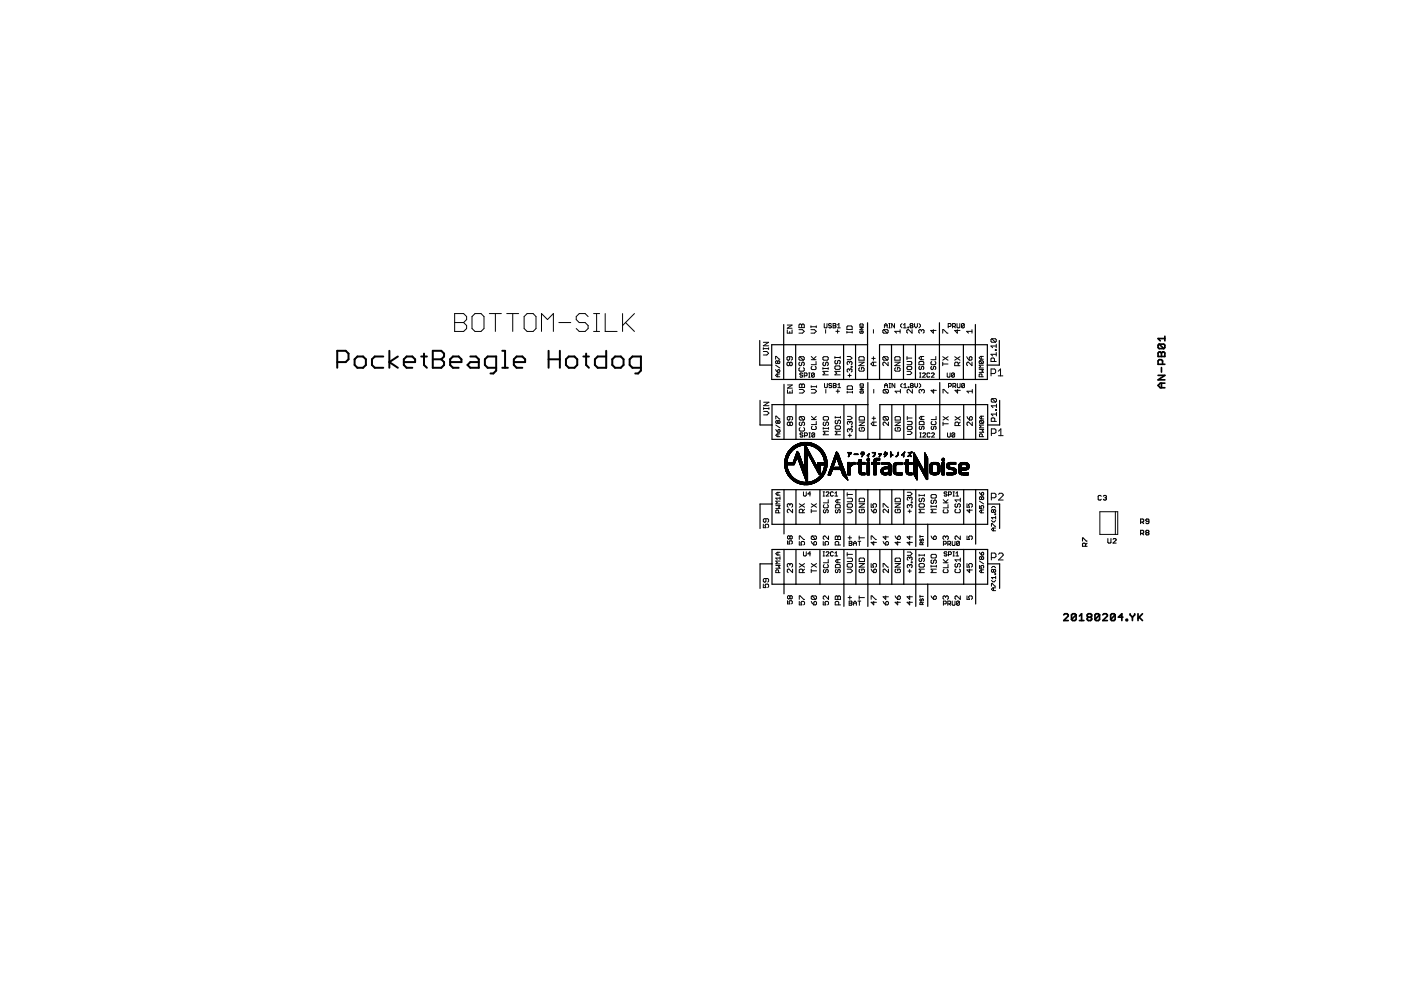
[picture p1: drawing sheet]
<svg xmlns="http://www.w3.org/2000/svg" width="297mm" height="210mm" viewBox="0 0 297 210" stroke-linecap="round" stroke-linejoin="round" font-family="sans-serif">
<g fill="none" stroke="#000" stroke-width=".36">
<path d="M245.5 79.6h1.5l-1.5 .9h1.5M245.5 74.8l.3-.2 .5 .2 .2-.2h.2l.3 .2v.8h-1.5zM245.8 73l-.3 .2v.5l.3 .2h.9M245.8 73h.9l.3 .2v.5l-.3 .2M245.8 73l.9 .9M246.3 74.8v.8M246.3 77.9v1M246.5 77.2v-.7l-.2-.2h-.5l-.3 .2v.7h1.5M247 71.3v1M247 71.8h-1.5l.5 .5M246.3 81.2v1M247 81.2h-1l-.5 .5 .5 .5h1"/>
<path d="M225.5 130.4l.3-.3h.5l.2 .3v.2l-1 1h1M228.2 130.4v.9l-.3 .3h-.5l-.2-.3M228.2 130.4l-.3-.3h-.5l-.2 .3v.9M228.2 130.4l-1 .9M228.9 131.6h.9M228.9 130.6l.4-.5v1.5M230.7 130.9l-.2 .2 .2 .5h.5l.3-.3-.3-.4M230.7 130.9l-.2-.3v-.2l.2-.3h.5l.3 .3v.2l-.3 .3M230.7 130.9h.5M233.1 130.4v.9l-.2 .3h-.5l-.2-.3M233.1 130.4l-.2-.3h-.5l-.2 .3v.9M233.1 130.4l-.9 .9"/>
<path d="M233.8 130.4l.3-.3h.4l.3 .3v.2l-1 1h1M236.4 130.4v.9l-.2 .3h-.5l-.2-.3M236.4 130.4l-.2-.3h-.5l-.2 .3v.9M236.4 130.4l-.9 .9M238.1 130.9h-1l.7-.8v1.5M238.8 131.3h.2v.3h-.2zM239.6 130.1v.3l.5 .5M240.1 130.9v.7M240.6 130.1v.3l-.5 .5M241.3 130.1v1.5M241.5 130.9l.7 .7M242.2 130.1l-.9 1"/>
</g>
<g fill="none" stroke="#000" stroke-width=".25">
<path d="M161.1 72.2v5.2h2.5M166.2 68.8v11.7M168.7 73.1v7.4M178.9 73.1v7.4M181.4 73.1v7.4M183.9 73.1h-20.3v7.4h45.7v-7.4h-22.8v7.4M183.9 68.4v12.1M189 73.1v7.4M191.6 73.1v7.4M194.1 73.1v7.4M199.2 68.4v12.1M204.3 73.1v7.4"/>
<path d="M206.8 68.8v11.7M211.9 72.2v5.2h-2.6M161.1 84.9v5.2h2.6M166.2 81.5v11.7M168.8 85.8v7.4M178.9 85.8v7.4M181.5 85.8v7.4M184 85.8h-20.3v7.4h45.7v-7.4h-22.9v7.4M184 81.1v12.1M189.1 85.8v7.4M191.6 85.8v7.4M194.2 85.8v7.4"/>
<path d="M199.2 81.1v12.1M204.3 85.8v7.4M206.9 81.5v11.7M211.9 84.9v5.2h-2.5M163.7 103.8h45.7v7.4h-45.7zM163.7 116.5h45.7v7.4h-45.7zM163.7 106.9h-2.6v5.2M163.7 119.5h-2.6v5.3M166.2 103.8v9.4M166.2 116.5v9.4M168.8 103.8v7.4M168.8 116.5v7.4"/>
<path d="M173.8 103.8v7.4M173.8 116.5v7.4M178.9 103.8v12.1M178.9 116.5v12.1M181.5 103.8v7.4M181.5 116.5v7.4M184 103.8v12.1M184 116.5v12.1M186.5 103.8v7.4M186.5 116.5v7.4M189.1 103.8v7.4M189.1 116.5v7.4"/>
<path d="M191.6 103.8v7.4M191.6 116.5v7.4M194.2 103.8v12.1M194.2 116.5v12.1M196.7 111.2v4.7M204.3 103.8v7.4M204.3 116.5v7.4M206.9 103.8v11.6M206.9 116.5v11.6M209.4 106.9h2.5v5.2M209.4 119.5h2.5v5.3M196.7 123.9v4.7"/>
</g>
<g fill="none" stroke="#000" stroke-width=".21">
<path d="M96.4 66.5h1.9l.6 .6v.7l-.6 .6 .6 .6v.7l-.6 .6h-1.9zM96.4 68.4h1.9M100.7 66.5h1.3l.6 .6v2.6l-.6 .6h-1.3l-.6-.6v-2.6zM103.8 66.5h2.5M105 66.5v3.8M107.4 66.5h2.6M108.7 66.5v3.8M111.8 66.5h1.2l.6 .6v2.6l-.6 .6h-1.2l-.7-.6v-2.6zM114.8 70.3v-3.8l1.3 1.3 1.2-1.3v3.8M118.5 68.4h2.5M124.7 67.1l-.6-.6h-1.3l-.6 .6v.7l.6 .6h1.3l.6 .6v.7l-.6 .6h-1.3l-.6-.6M125.9 66.5h1.2"/>
<path d="M125.9 70.3h1.2M126.5 66.5v3.8M128.3 66.5v3.8h2.5M132 66.5v3.8M132.6 68.4l1.9 1.9M134.5 66.5l-2.5 2.5M161.8 73.7v.4M161.8 72.6h1.2l-1.2 .7h1.2M161.8 74.5h.8l.4 .4-.4 .4h-.8M161.8 73.9h1.2M163 73.7v.4M164.4 76.2v-.6l.9 .6"/>
<path d="M164.4 78.4l.5 .6M164.4 77.4l.9 .6M164.9 78.5l.3-.1 .1 .4-.4 .2zM164.9 76.6v.3M164.9 79.3v.6M164.9 76.6l.1-.1 .3 .1-.1 .5-.3-.2M164.9 76.6l-.2-.1-.3 .1 .2 .5 .3-.2M165.3 79.3h-.6l-.3 .3 .3 .3h.6M166.9 70v.6h1v-.6M166.9 68.9h1l-1 .7h1M167.4 77l-.2-.2-.3 .2v.3l.1 .2 .4-.2M167.4 75.6v.6l-.2 .2-.3-.2v-.4l.1-.2h.8l.2 .2v.4l-.2 .2"/>
<path d="M167.4 77l.2-.2 .4 .2v.3l-.2 .2-.4-.2M167.4 70.3v.3M167.4 77v.3M169.4 69.9h.7l.4 .4-.4 .3h-.7M169.6 78l-.2 .1v.4l.2 .2h.7l.2-.2v-.4l-.2-.1M169.6 76.8l-.2 .2v.3l.2 .2 .4-.2 .1-.5 .4 .2v.3l-.2 .2M169.6 68.7l.4 .2 .3-.2 .2 .2v.6h-1.1v-.6zM169.6 75.6l.7 .8M169.6 75.6l-.2 .2v.4l.2 .2h.7M169.6 75.6h.7l.2 .2v.4l-.2 .2M170 68.9v.6M170.2 79.2l-.5-.1-.1 .3 .4 .1 .2 .3-.2 .2-.4-.2"/>
<path d="M170.5 79.7h.5l.1-.5-.1-.1h-.5v.9M171.4 79.1h.3M171.4 80h.3M171.6 79.1v.9M171.9 69.9h.8l.4 .4-.4 .3h-.8M171.9 69.3h1.2M171.9 69.1v.4M172 76.3h1M172 75.6l.7 .7M172.2 77.7l-.2 .2v.3l.2 .2h.6l.2-.2v-.3l-.2-.2M172.7 79.2l-.2-.1-.4 .1v.6M172.7 79.2v.6l-.2 .2-.4-.2"/>
<path d="M172.7 79.2l-.6 .6M173 76.6v.7h-1M173 75.6l-.5 .5M173.1 69.1v.4M174.5 75.8l.2-.2h.7l.2 .2v.4l-.2 .2h-.7l-.2-.2zM174.5 78.1h1.1M174.5 77.9v.4M174.7 76.8l-.2 .2v.3l.2 .2 .3-.2 .2-.5 .4 .2v.3l-.2 .2M174.8 68.6v.8l.1 .1 .4-.1v-.8M175 69.9v.7M175.6 77.9v.4M175.6 78.7h-1.1l.4 .4-.4 .4h1.1"/>
<path d="M176.3 68.7l-.2-.1-.4 .1 .1 .4 .5 .1-.2 .3-.4-.1M176.6 68.6h.5l.1 .1-.1 .4 .1 .3-.1 .1h-.5zM176.6 69.1h.5M177 77.8l.2-.2h.7l.2 .2v.3l-.2 .2h-.7l-.2-.2zM177 75.6v.4M177 75.8h1.1M177.2 76.4l-.2 .2v.4l.2 .2 .4-.2v-.4l.2-.2 .3 .2v.4l-.2 .2M177.2 70.3h.7M177.6 69.5h.6M177.6 68.9l.3-.3v.9M177.6 69.9v.7M178.1 75.6v.4"/>
<path d="M178.1 78.7h-1.1l.4 .4-.4 .4h1.1M179.6 70.4h1.1M179.6 70.3v.3M179.6 75.6h.7l.3 .3-.3 .4h-.7M179.7 69.1h.8l.2 .2v.5h-1.1v-.5zM179.8 79.6h.7M180.1 76.8l.2-.2 .3 .2v.4l-.1 .1M180.1 76.8l-.1-.2-.4 .2v.4l.2 .1M180.1 78.4l-.1-.2-.4 .2v.3l.2 .2M180.1 78.4l.2-.2 .3 .2v.3l-.1 .2M180.1 76.8v.2M180.1 78.4v.1"/>
<path d="M180.1 79.3v.6M180.5 77.7h.1v.2h-.1zM180.7 70.3v.3M182.1 76.8h1.1l-1.1 .7h1.1M182.1 75.8l.2-.2h.7l.2 .2v.6h-1.1zM182.3 78l-.2 .1v.4l.2 .2h.7l.2-.2v-.4l-.2-.1h-.4v.3M182.3 69.4h.7l-.7 .5h.7M182.4 70.2v.5h.5l.1-.4-.3-.1v.2M182.4 68.7h.5l.1 .5h-.7zM184.8 76h.8M185.2 69.9v.7M185.2 75.6v.8"/>
<path d="M185.2 76.8v.7M185.8 76.8h-.8l-.4 .4 .4 .3h.8M187.4 75.6h.7l.2 .2v.4l-.2 .2M187.4 69.9l.7 .7M187.4 69.9h.7l.2 .2v.3l-.2 .2M187.4 69.9l-.2 .2v.3l.2 .2h.7M187.4 75.6l-.2 .2v.4l.2 .2h.7M187.4 75.6l.7 .8M187.5 69.5v-.6l.3-.3 .3 .3v.6M187.5 69.1h.6M188.3 76.8v.7l-.7-.7-.4 .2v.3l.2 .2M188.4 69.5h.3"/>
<path d="M188.4 68.6h.3M188.6 68.6v.9M189.7 68.6v.9l-.6-.9v.9M189.7 76.8h1.1l-1.1 .7h1.1M189.9 75.6h.7l.2 .2v.6h-1.1v-.6zM189.9 78l-.2 .1v.4l.2 .2h.7l.2-.2v-.4l-.2-.1h-.3v.3M190.8 69.9v.7M190.8 70.3h-1.1l.4 .3M191.2 68.6l-.3 .3v.3l.3 .3M191.6 69.5h.6M191.6 68.9l.3-.3v.9M192.3 76.6h.8l.2 .2v.4l-.2 .1h-.8"/>
<path d="M192.3 77.9l.2-.2h.6l.2 .2v.3l-.2 .2h-.6l-.2-.2zM192.3 75.6v.7M192.3 78.7h.7l.3 .4-.3 .3h-.7M192.3 75.9h1M192.5 69.4l.1 .1zM193.1 69.1h.3M193.1 69.1l-.1 .1 .1 .3 .4-.1-.1-.3M193.1 69.1l-.1-.2 .1-.3 .4 .1-.1 .4M193.4 69.9v.7l-.8-.7-.3 .2v.3l.1 .2M193.9 68.6v.6l.3 .3 .3-.3v-.6M194.8 68.6l.3 .3v.3l-.3 .3M195 79.1h.3"/>
<path d="M195 80h.3M195 77.7l-.2 .2v.3l.4 .2 .1-.2v-.3l.4-.2 .2 .2v.3l-.2 .2M195 76.6h.7l.2 .2v.5h-1.1v-.5zM195.1 79.1v.9M195.3 70.1l.2-.2 .4 .2v.3l-.2 .2M195.3 70.1l-.1-.2-.4 .2v.3l.2 .2M195.3 70.1v.2M195.3 75.6v.7M195.6 79.2l.1-.1 .5 .1-.6 .8h.6M195.9 75.6h-.7l-.4 .3 .4 .4h.7M197.1 79.2l-.1-.1-.5 .1v.6l.2 .2 .4-.2M197.5 79.2l.1-.1 .5 .1-.6 .8h.6"/>
<path d="M197.5 77.7l-.1 .2v.3l.3 .2 .2-.2v-.3l.3-.2 .2 .2v.3l-.2 .2M197.5 76.6l-.1 .2v.4l.1 .1h.7l.2-.1v-.4l-.2-.2M197.9 69.9v.7l-.6-.5h1.2M198.4 75.6v.7h-1M199.9 77.2h1.1M199.9 70.6v-.7l1.1 .7M199.9 76.8v.7M199.9 75.6l1.1 .8M200.8 79.1v.7l.2 .2 .4-.2v-.7M201 75.6l-1.1 .8M201 69.2h.5l.1-.1-.1-.5h-.5v.9M202 69.2h.4l.2-.1-.2-.5h-.4v.9"/>
<path d="M202.3 69.2l.3 .3M202.4 79.2l-.6 .6M202.4 79.2l-.2-.1-.4 .1v.6M202.4 79.2v.6l-.2 .2-.4-.2M202.4 75.6l1.1 .8M202.9 68.6v.8l.2 .1 .4-.1v-.8M203 69.9v.7l-.6-.5h1.1M203.2 77.5v-.5l-.2-.2h-.4l-.2 .2v.5h1.1M203.5 76.8l-.3 .4M203.5 75.6l-1.1 .8M204.4 68.7l-.1-.1-.4 .1v.7M204.4 68.7v.7l-.1 .1-.4-.1"/>
<path d="M204.4 68.7l-.5 .7M205 75.6l.5 .8M205.5 75.8l.4-.2 .2 .2v.4l-.2 .2h-.4zM206.1 76.8v.7l-.8-.7-.3 .2v.3l.1 .2M206.1 69.9v.7M206.1 70.3h-1.1l.3 .3M207.6 78.4h.9l-.3 .3 .3 .3h-.9M207.8 76.5h.5l.2 .1-.2 .5M207.8 76.5l-.2 .4 .2 .2h.5M207.8 76.5l.5 .6M208 75.6v.6M208.2 79.9v-.5l-.2-.1-.4 .1v.5h.9"/>
<path d="M208.5 75.6h-.6l-.3 .3 .3 .3h.6M208.5 77.4h-.9l.3 .3-.3 .3h.9M210.1 79.2h.8l.2-.2v-.5l-.2-.3h-.8v1.5M210.3 71.8l-.2 .2v.4l.2 .2h.7M210.3 71.8h.7l.2 .2v.4l-.2 .2M210.3 71.8l.7 .8M210.8 76.6v-.5l-.1-.2h-.4l-.2 .2v.5h1.1M211 74.1h.2v.2h-.2zM211.2 75.1h-1.1l.4 .4M211.2 73v.7M211.2 74.7v.8M211.2 73.4h-1.1l.4 .3"/>
<path d="M211.6 79.7h1M211.6 78.7l.5-.5v1.5M161.9 85.3h1.1l-1.1 .7h1.1M161.9 87.2h.7l.4 .4-.4 .4h-.7M161.9 86.6h1.1M161.9 86.4v.4M163 86.4v.4M164.5 91.1l.4 .6M164.5 90.1l.9 .6M164.5 88.8v-.6l.9 .6M164.9 91.2l.2-.1 .3 .1-.2 .5h-.3zM164.9 89.3v.3"/>
<path d="M164.9 92v.6M164.9 89.3l.2-.1 .3 .1-.2 .5-.3-.2M164.9 89.3l-.1-.1-.3 .1 .1 .5 .3-.2M165.4 92h-.6l-.3 .3 .3 .3h.6M166.3 98.7h.6h-.5M166.3 98.1l2.3-.1-.5 .1M166.3 98.6h.6M166.3 98.5h2.1M166.3 98.4h2.1M166.3 98.3h2.2M166.3 98h.6M166.3 97.9h.6"/>
<path d="M166.4 98.8h.5M166.4 97.8h.5M166.4 99h.5M166.4 97.8v.1M166.4 98h.1M166.4 98.5h.1M166.4 98.6v.1M166.4 98.8h.1M166.4 97.7h.5M166.4 97.6h.5M166.4 99.1h.5M166.4 99.2h.6h-.6"/>
<path d="M166.4 99l.5 .1M166.4 97.6h.1M166.4 97.4h.6M166.5 99.3h.5M166.5 97.3h.5M166.5 99.4h.5M166.5 97.4h.1M166.5 99.3h.1M166.5 97.2h.5M166.5 99.5h.5M166.5 99.4h.1M166.5 99.6h.6h-.5"/>
<path d="M166.5 97h.6M166.6 96.9h.5M166.6 99.6l.5 .1M166.6 99.7l.5 .1M166.6 96.9h.1M166.6 96.8h.6M166.6 99.8h.6M166.6 96.7v.1M166.6 99.8h.1M166.6 99.9l.7 .1M166.6 99.9h.6M166.7 96.6h.6"/>
<path d="M166.7 96.6h.1M166.8 96.4h.1M166.8 96.4h.6M166.8 96.3h.1M166.8 98h.1M166.9 97.7v.1M166.9 98.5v.1M166.9 98.8v.1M166.9 98.9h-.5M166.9 98.8l-.5 .1M166.9 97.8h-.5M166.9 97.7h-.5"/>
<path d="M166.9 97.5h.1M166.9 99h.1M166.9 97.6h-.5M166.9 96.1l.7-.1h-.6v.1M166.9 98.1h.1M166.9 97.5h-.5M167 82.7v.6h1v-.6M167 97.4h.1M167 98.5v.1M167 81.6h1l-1 .7h1M167 97.2h.1M167 99.3h-.5"/>
<path d="M167 97.2l-.5 .1M167 98.1h.1M167 95.9h.1M167 97.1l-.5 .1M167 95.9h.7M167 97.1h-.5M167.1 98.5v.1M167.1 97l-.6 .1M167.1 98.1h.1M167.1 96.9h-.5M167.2 98.5v.1M167.2 96.8l-.6 .1"/>
<path d="M167.2 98.1h.1M167.2 99.8l-.6 .1M167.2 96.6v.1M167.2 96.7h-.6M167.2 95.7h.1M167.2 96.6h.1M167.3 98.1h.1M167.3 96.6h-.6l.5 .1M167.3 96.5h-.6M167.3 98.5v.1M167.3 95.5h.7M167.3 95.5h.1"/>
<path d="M167.3 96.4h.1M167.4 98.1h.1M167.4 98.5v.1M167.4 96.4l-.6 .1M167.4 96.3h-.6M167.4 96.2l-.6 .1M167.5 89.7l-.2-.2-.4 .2v.3l.2 .2 .4-.2M167.5 89.7l.2-.2 .3 .2v.3l-.1 .2-.4-.2M167.5 88.3v.6l-.2 .2-.4-.2v-.4l.2-.2h.8l.1 .2v.4l-.1 .2M167.5 83v.3M167.5 89.7v.3M167.5 98.5v.1"/>
<path d="M167.5 96.2h-.6M167.5 98.1h.1M167.5 96.1l-.6 .1M167.5 96.1h-.6M167.6 98.5v.1M167.6 98.1h.1M167.6 95.9h.1M167.7 98.1h.1M167.7 95.1h.1M167.7 98.5v.1M167.7 95.8l-.6 .1M167.7 95.9h-.7"/>
<path d="M167.8 98.1h.1M167.8 98.5v.1M167.8 95.8h-.7M167.8 95h.9M167.8 95.7h-.7M167.8 95.7h.1M167.9 98.1h.1M167.9 98.5v.1M167.9 95.7h-.7M167.9 94.9h.9M167.9 95.6h-.7M168 98.5v.1"/>
<path d="M168 98.1h.1M168 95.6h-.7M168 94.8h.1M168.1 98.1h.1M168.1 98.5v.1M168.1 95.4l-.8 .1M168.1 94.7h.1M168.1 94.7h1.1M168.1 95.4h-.7M168.1 95.4h.1M168.2 98v.1M168.2 98.5v.1"/>
<path d="M168.2 98h.4M168.2 95.3l-.8 .1M168.2 94.6v.1M168.2 97.8h.5M168.3 97.8h.1M168.3 98.5v.1M168.3 97.7h.4M168.3 95.3h-.8M168.3 97.7h.1M168.4 95.2l-.9 .1M168.4 97.4h.4l-.4 .1M168.4 95.2h-.8"/>
<path d="M168.4 98.5l-2.1 .1M168.4 95.1h.1M168.4 97.3h.4M168.5 97.2h.1M168.5 98.3h-2.2M168.5 97.2h.4M168.5 95.1l-.9 .1M168.5 98.2h-2.2M168.5 97h.5M168.5 95.1h-.8M168.6 98.1l-2.3 .1M168.6 95v.1"/>
<path d="M168.6 97v.1M168.6 97h.4M168.6 98h-.4M168.6 96.9h.1M168.6 98h.1M168.6 96.8h1M168.6 95l-.9 .1M168.6 97.9h.1M168.6 96.7l1 .1M168.6 94.4h4.5M168.7 97.9h-.5M168.7 95h-.1"/>
<path d="M168.7 97.8h-.4M168.7 96.6h.8M168.7 96.6h.1M168.7 96.5h.8h-.8M168.8 97.5h.1M168.8 97.6h-.4h.3M168.8 94.9l-1 .1M168.8 97.5h-.4M168.8 96.4h.7M168.8 96.3h.6l.1 .1M168.8 97.4h-.4M168.8 96.3h.1"/>
<path d="M168.8 96.2h.6M168.9 94.8v.1M168.9 97.2v.1M168.9 96.1h.5M168.9 97.2l-.5 .1M168.9 96l.5 .1M168.9 97.1h-.4M168.9 95.9h.3M169 95.9h.1M169 95.8h.2M169 94.2h3.7M169 96.9h.1"/>
<path d="M169 95.7h.1M169 94.8l-1 .1M169 94.2h.1M169.1 96.9l.6 .1h-1.1M169.1 97h.6M169.1 94.8h-1.1M169.1 97l.7 .2M169.1 94.1h.1M169.1 94.7h.1M169.1 97.1h.6M169.1 95.8h-.1M169.1 94.1h3.5"/>
<path d="M169.2 97.3h.6M169.2 97.2h.6M169.2 97.4h.6M169.2 94.7h.1M169.2 95.8l-.3 .1M169.2 97.2h.1M169.2 94.1h.1M169.2 97.5h.7M169.2 94.1h3.3M169.3 97.6h.6h-.6M169.3 97.5h.6M169.3 94.7h-1.2"/>
<path d="M169.3 97.7h.6M169.3 94v.1M169.3 96h-.4M169.4 97.8h.6M169.4 97.7h.1M169.4 94h2.9M169.4 97.8h.1M169.4 97.9h.6M169.4 97.9l.6 .1M169.4 96.2l-.6 .1M169.4 96.2h-.6M169.4 98h.7"/>
<path d="M169.5 82.6h.7l.4 .4-.4 .3h-.7M169.5 98v.1M169.5 98h.6M169.5 94.6h-1.3M169.5 96.4l-.7 .1M169.5 98.1l.6 .1M169.5 94.6h.1M169.5 98.2h.6M169.5 94h.1M169.5 98.2l.7 .1M169.5 98.3h.7M169.6 96.6h-.9l.9 .1"/>
<path d="M169.6 98.4h.6M169.6 94.5l-1.3 .1M169.6 96.8h.1M169.6 98.3h.1M169.6 98.5h.6M169.6 94.5v.1M169.6 96.9h.1M169.6 98.4h.1M169.7 89.5l-.2 .2v.3l.2 .2 .3-.2v-.3l.2-.2 .4 .2v.3l-.2 .2M169.7 88.3l-.2 .2v.4l.2 .2h.7M169.7 88.3h.7l.2 .2v.4l-.2 .2M169.7 90.7l-.2 .1v.4l.2 .2h.7l.2-.2v-.4l-.2-.1"/>
<path d="M169.7 81.4l.3 .2 .4-.2 .2 .2v.5h-1.1v-.5zM169.7 88.3l.7 .8M169.7 98.6h.5M169.7 96.9h-1.1M169.7 98.6h.6M169.7 98.7h.6l-.6 .1M169.7 97v.1M169.7 98.7h.1M169.7 98.8h.6M169.7 93.9h2.3M169.8 99h.6M169.8 97.4h.1"/>
<path d="M169.8 99h.1M169.8 99.1h.7M169.9 99.1h.6M169.9 94.5h-1.5M169.9 93.9h.1M169.9 97.5h.1M169.9 99.2h.6M169.9 93.9h1.9M169.9 99.3h1.3M169.9 99.3h.1M169.9 99.4h1.3M170 99.4h1.2"/>
<path d="M170 97.9h.1M170 99.4v.1M170 99.5h1.2M170 81.6v.5M170 94.4l-1.5 .1M170 99.5h.1M170 99.6h1.2M170.1 94.4h.1M170.1 99.7h1.1M170.1 93.9h.1M170.1 98l-.6 .1M170.1 99.6h.1"/>
<path d="M170.1 99.8h1.1M170.1 93.8v.1M170.1 99.9h1.1M170.2 100h1M170.2 100h.1M170.2 91.9l-.4-.1-.2 .3 .5 .1 .1 .3-.1 .2-.5-.2M170.2 94.4h.1M170.2 98.5v.1M170.3 98.6v.1M170.3 94.4h-1.7M170.3 93.8h.1M170.3 94.4h.1"/>
<path d="M170.3 93.8h1M170.3 98.8h.1M170.3 98.8l-.5 .1h.6M170.4 94.4h.1M170.4 99h-.6M170.5 93.8h.1M170.5 99.2h-.6M170.5 99.3h.1M170.6 99.4h.1M170.6 96l1.1 .1h-1.1M170.6 96.2h1.1M170.6 99.2h.6"/>
<path d="M170.6 99.1h.6M170.6 99h.6M170.6 98.9h.6M170.6 98.8h.6M170.6 98.7h.6M170.6 98.6h.6M170.6 98.5h.6M170.6 98.4h.6M170.6 98.3h.6M170.6 98.2h.6M170.6 98.1h.6M170.6 98h.6"/>
<path d="M170.6 97.9h.6M170.6 97.8h.6M170.6 97.7h.6M170.6 97.6h.6M170.6 97.5h.6M170.6 97.4h.6M170.6 97.3h.6M170.6 97.2h.6M170.6 97.1h.6M170.6 97h.6M170.6 96.9h.6M170.6 96.8h.6"/>
<path d="M170.6 96.7h.6M170.6 96.6h.6M170.6 96.5h.6M170.6 96.4h.6M170.6 96.3h.6M170.6 96.2h.6M170.6 96h1.1M170.6 95.9h1M170.6 92.4h.4l.2-.5-.2-.1h-.4v.9M170.6 94.7h.4h-.4M170.6 94.8h.4l-.4 .1M170.6 95.8h1"/>
<path d="M170.6 95.7h.9M170.6 95.6h.8M170.6 95.5h.8M170.6 95.4h.7M170.6 95.3h.7M170.6 95.2h.7M170.6 95.2h.6M170.6 95.1l.6 .1M170.6 95.1h.6M170.6 95l.6 .1M170.6 95h.5M170.6 94.8h.4"/>
<path d="M170.6 94.6h.3M170.6 94.4l.2 .1M170.6 94.4h.1M170.6 94.5v.1M170.6 94.7h.1M170.6 94.8v.1M170.6 95v.1M170.6 95.2h.1M170.6 95.3v.1M170.6 95.5h.1M170.6 95.7h.1M170.6 95.8v.1"/>
<path d="M170.6 96h.1M170.6 96.1v.1M170.6 96.3v.1M170.6 96.4v.1M170.6 96.6v.1M170.6 96.8h.1M170.6 96.9v.1M170.6 97.1h.1M170.6 97.2v.1M170.6 97.4v.1M170.6 97.6h.1M170.6 97.7v.1"/>
<path d="M170.6 97.9h.1M170.6 98v.1M170.6 98.2v.1M170.6 98.4h.1M170.6 98.5v.1M170.6 98.7h.1M170.6 98.8v.1M170.6 99v.1M170.6 99.2h.1M170.6 99.3v.1M170.8 94.4h-.2M170.8 94.3v.1"/>
<path d="M170.8 94.5h.1M170.9 94.5h-.3M170.9 94.5v.1M170.9 94.3v.1M171 94.3v.1M171.1 94.9l-.5 .1M171.1 95h.1M171.2 93.8h.1M171.2 99.7l-1.1 .1M171.2 99.6l-1.1 .1M171.3 93.8h.1M171.3 96.1h.1"/>
<path d="M171.3 94.4h.1M171.3 96.2h.5M171.3 96.2v.1M171.3 94.4h1.8M171.4 95.4l-.8 .1M171.4 93.8h.1M171.4 96.4h.5M171.4 94.4h.1M171.4 96.4h.1M171.4 96.5h.5M171.4 95.6h-.8M171.5 96.5h.5"/>
<path d="M171.5 96.6h.5M171.5 96.6l.5 .1-.4-.1M171.5 91.8h.3M171.5 92.7h.3M171.5 96.6h.1M171.5 95.8h-.9M171.6 94.4h.1M171.6 96.7l.5 .1M171.6 93.8v.1M171.6 96.7v.1M171.6 96.8h.5M171.6 96.8l.5 .1"/>
<path d="M171.7 91.8v.9M171.7 94.4l1.5 .1M171.7 96.9h.4M171.7 93.9h.1M171.7 96.9l.5 .1M171.7 96.9h.1M171.7 97h.5M171.7 97l.5 .1M171.7 94.4v.1M171.7 97.1h.6M171.8 96.2v.1M171.8 97.1h.1"/>
<path d="M171.8 97.2h.5M171.8 96.3l-.4 .1 .4-.1M171.8 94.5h.1M171.8 93.9h.1M171.8 94.5h1.5M171.9 97.2h.4M171.9 93.9h.1M171.9 96.4h.1M171.9 97.2v.1M171.9 97.3l.5 .1M171.9 97.3h.5M171.9 94.5h.1"/>
<path d="M172 96.6h.1M172 97.5h.5M172 97.4h.4M172 93.9h.1M172 94.5h.1M172 81.8v.3M172 82.6h.7l.4 .4-.4 .3h-.7M172 82h1.1M172 89h1.1M172 88.3l.7 .7M172 97.6h.5M172.1 97.7h.5"/>
<path d="M172.1 97.6h.4M172.1 97.8h.5M172.1 93.9v.1M172.1 96.9h.1M172.2 97.8h.5M172.2 97.9h.5M172.2 94.6h1.3M172.2 90.4l-.2 .2v.3l.2 .2h.7l.2-.2v-.3l-.2-.2M172.2 97.9l.5 .1M172.2 97.1h.1M172.3 98h.4M172.3 98h.5"/>
<path d="M172.3 97.2v.1M172.3 98h.1M172.3 98.1h.5M172.3 98.1l.5 .1M172.4 98.1h.1M172.4 98.2h.4M172.4 94v.1M172.4 94.6l1.1 .1M172.4 98.2l.5 .1M172.4 98.3h.5M172.4 98.4h.5M172.4 94.7h1.2"/>
<path d="M172.5 98.4h.5M172.5 98.3h.1M172.5 98.4h.1M172.6 94.7h.1M172.6 98.6h.5M172.6 94.8h1.1M172.6 98.7h.5M172.6 94.8h.1M172.6 98.6v.1M172.7 94.8l1.1 .1M172.7 98.7l.4 .1M172.7 94.2h.1"/>
<path d="M172.7 98.8l.5 .1-.5-.1M172.7 91.9l-.4-.1-.2 .1v.6M172.7 91.9v.6l-.1 .2-.5-.2M172.7 94.8h.1M172.7 98.8l.5 .1M172.7 91.9l-.6 .6M172.8 99h1.2M172.8 99h.4M172.8 94.9h1M172.8 94.2h.1M172.8 99.1h1.2M172.8 98.2l.1 .1"/>
<path d="M172.8 99h.1M172.8 94.9l1.1 .1M172.8 94.2l-4 .1M172.9 99.2h1.1M172.9 94.2v.1M172.9 98.3h.1M172.9 99.2h.1M172.9 94.3h-4.2M172.9 99.3h1.1M173 98.4h.1M173 99.3h1M173 98.5l-.4 .1h.4h-.4"/>
<path d="M173 95h.9M173 94.3h.1M173 98.5h.1M173 99.3h.1M173 99.4h1M173.1 89.3v.7h-1.1M173.1 88.3l-.5 .5M173.1 95h.9M173.1 98.6v.1M173.1 99.5h.9M173.1 81.8v.3M173.1 99.6h.8h-.8"/>
<path d="M173.1 95.1h.9M173.2 99.7h.8M173.2 99.8h.8M173.2 95.1l.9 .1M173.3 99.9h.6h-.6M173.3 99h.1M173.3 95.2h.8M173.3 99h.7M173.3 98.2h2l-2 .1M173.3 98.4h2h-2M173.3 98.6h2h-.5M173.3 98.8h.7"/>
<path d="M173.3 98.7l.7 .1M173.3 98.6h.7M173.3 98.5h2M173.3 98.3h2M173.3 98.1h2M173.3 95.2l.9 .1M173.4 94.5l-1.3 .1M173.4 98.2h.1M173.4 98.3h.1M173.4 98.5h.1M173.4 98.6v.1M173.4 98.8h.1"/>
<path d="M173.4 99h.1M173.4 95.3h.8M173.4 95.3h.1M173.5 95.3l.8 .1M173.5 95.4h.8M173.5 95.4l.9 .1M173.6 95.5h.8M173.7 95.5l.8 .1M173.7 94.8h.1M173.7 95.6h.8M173.8 95.7h.7M173.8 95.7h.1"/>
<path d="M173.8 95.7h.8M173.9 95.8h.7M173.9 95.8h.1M173.9 95.8h.7l-.6 .1M173.9 98.6v.1M173.9 98.8h.1M173.9 99h.1M173.9 99.1h.1M173.9 99.3h.1M173.9 99.4v.1M173.9 99.8h.1M174 98.9h-.7"/>
<path d="M174 98.8l-.7 .1M174 98.7h-.7M174 95v.1M174 95.9h.7M174 98.6h.1M174 96h.7M174.1 98.6h.1M174.1 96.1h.7l-.6 .1M174.1 96h.7M174.2 95.2h.1M174.2 96.1h.1M174.2 98.6h.1"/>
<path d="M174.2 96.2h.7M174.2 96.3h.7M174.2 96.2l.7 .1M174.3 96.3h.1M174.3 98.6h.1M174.3 96.4h.6M174.3 96.4h.6l-.6 .1M174.3 95.4v.1M174.4 98.6h.1M174.4 96.5h.6M174.4 96.6h.6M174.5 96.7h.5"/>
<path d="M174.5 96.7l.6 .1M174.5 98.6h.1M174.5 100h.1M174.5 99.9h.5M174.5 96.8h.6M174.5 88.5l.2-.2h.8l.2 .2v.4l-.2 .2h-.8l-.2-.2zM174.5 90.8h1.2M174.5 90.6v.4M174.6 99.8h.5M174.6 96.9l.6 .1M174.6 96.9h.5M174.6 95.8h.1"/>
<path d="M174.6 96.9h.1M174.6 98.6h.1M174.6 97l.6 .1M174.6 97h.6M174.6 97l.6 .2M174.6 97.1h.6M174.7 97.2l.6 .1M174.7 98.6h.1M174.7 99.4h.5M174.7 97.3l.6 .1M174.7 97.3h.6M174.7 96h.1"/>
<path d="M174.7 99.3h.6M174.7 97.4l.6 .1h-.6M174.7 89.5l-.2 .2v.3l.2 .2 .4-.2v-.3l.2-.2 .4 .2v.3l-.2 .2M174.8 97.4v.1M174.8 99h.5l-.5 .1M174.8 97.6h.5M174.8 98.9h.5M174.8 97.7h.5M174.8 97.7h.1M174.8 99h.1M174.8 99h.5M174.8 98.8h.5"/>
<path d="M174.8 97.9h.5M174.8 97.8h.5M174.8 81.3v.7l.2 .2 .4-.2v-.7M174.8 98l.5 .1h-2M174.8 98.7h.5M174.8 98h.5M174.8 97.9h.1M174.8 98v.1M174.8 98.7h.1M174.8 98.8v.1M175 96.6h.1M175 100h.1"/>
<path d="M175 100h-.5M175.1 96.7v.1M175.1 82.6v.7M175.1 99.8l-.6 .1M175.1 99.8h-.5M175.1 96.8h-.6M175.2 99.6l-.6 .1M175.2 99.6h-.6M175.2 97.1h.1M175.2 99.5h.1M175.2 99.5h-.5l.5 .1M175.2 99.4l-.5 .1"/>
<path d="M175.2 97.2h-.5M175.2 99.4h-.5M175.2 97.2h.1M175.2 99.3h.1M175.3 99.2h-.5M175.3 99.2h.1M175.3 99.1h-.5M175.3 97.5h-.5M175.3 97.7h.1M175.3 98.8h.1M175.3 97.8h-.5M175.3 97.7h-.5"/>
<path d="M175.3 98.6l-.5 .1M175.3 98h-.5M175.7 91.4h-1.2l.4 .4-.4 .4h1.2M175.7 90.6v.4M175.8 99.9h.6M175.9 99.8h.5l-.5 .1M175.9 99.8h.1M175.9 99.7h.5M176 99.5h.5M176 99.5h.1M176 99.4h.5M176 99.3l.6 .1"/>
<path d="M176.1 99.3h.5M176.1 99.2h.1M176.1 99.2h.5M176.1 99.1h.5M176.1 99.1h.1M176.1 99.1h.6M176.2 99v.1M176.2 98.9h.5M176.2 98.8h.5M176.3 98.7h.5M176.3 98.6v.1M176.3 98.6h.5"/>
<path d="M176.3 81.4l-.4-.1-.2 .3 .5 .1 .1 .3-.1 .2-.5-.2M176.4 98.5h.4l-.4 .1M176.4 99.9l-.6 .1M176.4 98.5h.1M176.4 98.4h.5h-.5M176.4 98.4h.1M176.4 98.3h.5M176.5 99.6l-.6 .1M176.5 99.6v.1M176.5 98.2h.5M176.5 99.6l-.5 .1M176.5 99.5l-.5 .1"/>
<path d="M176.5 98.1h.1M176.5 99.4v.1M176.5 98h.5M176.6 97.9h.4l-.4 .1M176.6 99.4l-.6 .1M176.6 98h.1M176.6 97.9h.1M176.6 97.8h.5M176.6 99v.1M176.7 81.7h.4M176.7 81.3h.4l.2 .1-.2 .3 .2 .3-.2 .2h-.4zM176.7 99h.1"/>
<path d="M176.7 99h-.6M176.7 97.6h.5M176.7 99.5v.1M176.7 99.4h2.2h-2.2M176.7 99h-.5M176.7 97.5h.1M176.7 98.8v.1M176.7 99.3h2.2M176.7 97.5h.5M176.7 98.8l-.5 .1M176.8 97.5h.1M176.8 99.2h.1"/>
<path d="M176.8 99.5v.1M176.8 99.1h2M176.8 98.7l-.5 .1M176.8 97.3l.4 .1M176.8 97.4h.1M176.8 98.6h.1M176.8 99.1h.1M176.8 97.3h.4M176.8 97.2v.1M176.8 97.2h.5M176.8 97.1h.5M176.9 99.5v.1"/>
<path d="M176.9 97h1.1h-1.1M176.9 98.3h-.5M177 96.9h.1M177 98.2h-.6M177 96.9h1M177 99.5v.1M177 96.8h.9M177 98h.1M177 98.1h-.5M177 96.7h.9M177 98h-.5M177 96.6h.9"/>
<path d="M177.1 88.3v.4M177.1 90.4l.2-.1h.7l.2 .1v.4l-.2 .2h-.7l-.2-.2zM177.1 96.6h.1M177.1 99v.1M177.1 88.5h1.1M177.1 96.5h.7h-.7M177.1 97.8l-.5 .1M177.1 99.5v.1M177.1 97.7h.1M177.1 97.7h-.5M177.1 97.7h-.4M177.1 97.6h-.4"/>
<path d="M177.2 96.2l.6 .1M177.2 96.2h.5M177.2 96.2v.1M177.2 97.5h.1M177.2 99.5v.1M177.2 97.4h-.4M177.2 96.1h.5M177.2 96.1h.1M177.2 97.4h.1M177.2 99v.1M177.2 96h.4M177.3 89.1l-.2 .2v.4l.4 .2 .1-.2v-.4l.4-.2 .2 .2v.4l-.2 .2"/>
<path d="M177.3 83h.7M177.3 97.2v.1M177.3 96h.3M177.3 95.9h.2M177.3 99.5v.1M177.3 97.2l-.5 .1M177.3 97.2h-.5M177.3 99v.1M177.3 95.8h.1M177.4 95.8h.1M177.4 99v.1M177.4 97.1h.7"/>
<path d="M177.4 99.5v.1M177.4 95.8l-.1 .1M177.4 97.2h.7M177.5 99.5v.1M177.5 97.2l.6 .1M177.5 97.2v.1M177.5 99v.1M177.5 97.3h.7M177.5 97.3h.6M177.5 97.4h.1M177.5 97.5h.7M177.5 97.4h.7"/>
<path d="M177.5 97.4l.1 .1h.6M177.6 97.6h.6M177.6 99.5v.1M177.6 82.2h.6M177.6 82.6v.7M177.6 99v.1M177.6 81.6l.3-.3v.9M177.6 97.8h.7M177.6 97.7h.7M177.7 99.5v.1M177.7 97.8h.6M177.7 97.9h.7"/>
<path d="M177.7 97.9h.1M177.7 99v.1M177.7 98h.7M177.8 96.3h.1M177.8 98l.6 .1M177.8 98h.6M177.8 96.3h-.7l.7 .1M177.8 99.5v.1M177.8 98.1l.7 .1M177.8 98.2l.7 .1M177.8 96.4h.1M177.8 99v.1"/>
<path d="M177.8 96.4h-.7M177.8 98.2h.1M177.8 98.3h.7M177.8 96.6h-.7M177.9 99v.1M177.9 98.4h.6M177.9 99.5v.1M177.9 98.5h.7M177.9 98.5l.7 .1M177.9 96.7l-.9 .1M177.9 98.5v.1M177.9 98.6l.7 .1"/>
<path d="M177.9 98.6h.7M178 99.5v.1M178 96.8l-1 .1M178 98.6v.1M178 98.7h.6M178 98.8h.7M178 98.8h.6M178 97v.1M178 98.7h.1M178 99v.1M178 97h-1.1M178.1 99.5v.1"/>
<path d="M178.1 98.9h.6M178.1 97.1h-.7M178.1 98.8h.1M178.1 99h.6M178.2 97.4h.1M178.2 99.5v.1M178.2 91.4h-1.1l.4 .4-.4 .4h1.1M178.2 88.3v.4M178.2 97.7h-.6M178.3 99.6h.7M178.3 97.7h.1M178.3 99.7h.7"/>
<path d="M178.3 99.6l.7 .1M178.4 99.8l.7 .1M178.4 99.8h.6M178.4 99.7h.1M178.4 98v.1M178.4 99.9h.7M178.4 99.9l.7 .1M178.4 98.2h.1M178.4 100h.1M178.5 98.3h-.7M178.5 98.3h.1M178.6 98.7h.1"/>
<path d="M178.7 98.8h.1M178.7 98.9h.1M178.8 99l-.7 .1M178.8 99.2h-2M178.9 99.5l-2.2 .1h2.2M178.9 99.4v.1M178.9 99.4l-2.2 .1M178.9 99.5h.1M179 99.8h.1M179.6 82l.2-.2h.8l.1 .2v.5h-1.1zM179.6 83v.3M179.6 83.1h1.1"/>
<path d="M179.7 88.3h.6l.4 .3-.4 .4h-.6M179.7 96h.8M179.7 99.6h.6l-.6 .1M179.7 99.9h.6l-.6 .1M179.7 99.8h.6M179.7 99.7h.6M179.7 99.5h.6M179.7 99.4h.6M179.7 99.3l.6 .1M179.7 99.3h.6M179.7 99.2h.6M179.7 99.1h.6"/>
<path d="M179.7 99h.6M179.7 98.8h.8M179.7 98.7l.8 .1M179.7 98.6h1M179.7 98.5h1.6M179.7 98.4h.5M179.7 98.3h.5M179.7 98.1h.5M179.8 98h.1M179.8 92.3h.7M179.8 96.8h.2M179.9 96.8h.1"/>
<path d="M179.9 96.7h.1M180 96.6h.1M180 96.7l-.2 .1M180 96.2h.1M180 96.1h.1M180 96.6v.1M180.1 96.1v.1M180.1 96.2v.1M180.1 96.4h.1M180.1 96.4v.1M180.1 96.5h-.1M180.1 96.2l-.1 .1"/>
<path d="M180.2 89.5l-.2-.2-.3 .2v.4l.1 .1M180.2 89.5l.1-.2 .4 .2v.4l-.2 .1M180.2 89.5v.2M180.2 91.1v.1M180.2 92v.6M180.2 91.1l-.2-.2-.3 .2v.3l.1 .2M180.2 91.1l.1-.2 .4 .2v.3l-.2 .2M180.2 98l-.5 .1M180.2 98.2h-.5M180.2 98.1h-.5M180.2 98.2h.1M180.3 99.1h.1"/>
<path d="M180.3 99.3h.1M180.3 99.4v.1M180.3 99.8h.1M180.3 99.8l-.6 .1M180.3 99.5h-.6M180.3 99.2h-.6M180.3 96.4h-.1M180.3 99h-.6M180.3 96.3h.1M180.3 98.4h1h-1.6M180.4 96.2h.1M180.4 96.3h-.4l.1 .1"/>
<path d="M180.4 96.1l-.1 .1M180.4 96.1h.1M180.4 98.9h.1M180.4 96h.1M180.4 98.9h-.7M180.4 96.2l-.2 .1M180.4 98.8l-.7 .1M180.4 98.2h.1M180.4 96.2h-.1M180.5 98.2h.8l-.9 .1M180.5 95.9h-.8M180.5 90.4h.2v.1h-.2z"/>
<path d="M180.5 98.2h.1M180.6 98.1v.1M180.6 98.7h-.9M180.6 98.6v.1M180.6 98.2h.7M180.6 98.1h.1M180.7 98.6h-1M180.7 98.6h.1M180.7 83v.3M180.8 98.1h-.1M180.8 98.5v.1M180.9 98v.1"/>
<path d="M180.9 98.5l-1.2 .1M181 98.5h.1M181 98l.3 .1h-.6M181.1 96.4h.8M181.1 96.3h.1M181.1 96.4h.1M181.2 96.3h.1M181.2 96.4h.1M181.3 96.3h.1M181.3 98.3l-.9 .1M181.3 96.4h.1M181.4 96.4h.1"/>
<path d="M181.4 96.3h.1M181.5 96.3h.1M181.5 96.4h.1M181.6 96.4h.1M181.6 96.3h.1M181.7 96.3h.1M181.7 98.2h1.7h-1.7M181.7 98.4l1.7 .1M181.7 98.4h1.7M181.7 98.3h1.7M181.7 98.1h1.7M181.7 96.4h.1"/>
<path d="M181.8 96.4h.1M181.8 98.2h.1M181.8 98.3h.1M181.8 98.4v.1M181.8 98l1.6 .1M181.8 96.3h.1M181.8 98h.1M181.9 96.4h.1M181.9 98.4v.1M181.9 96.3h-.8M181.9 98h.1M182 98h.1"/>
<path d="M182 98.4v.1M182.1 98.4l.5 .1M182.1 98h.1M182.1 97.6h.5h-.5M182.1 97.7h.5l-.5 .1M182.1 97.9h.5l-.5 .1M182.1 98.5h.5l-.5 .1M182.1 98.7h.5l-.5 .1M182.1 98.8h.5l-.5 .1M182.1 99h.5l-.5 .1M182.1 99.2h.5l-.5 .1M182.1 99.3h.5l-.5 .1"/>
<path d="M182.1 99.5h.5l-.5 .1M182.1 99.6h.5l-.5 .1M182.1 99.8h.5l-.5 .1M182.1 99.9l.5 .1h-.5M182.1 99.9h.5M182.1 99.6h.5M182.1 97.8h.5M182.1 97.7h.5M182.1 97.5h.5M182.2 89.5h1.1l-1.1 .7h1.1M182.2 88.5l.2-.2h.7l.2 .2v.6h-1.1zM182.2 97.5h.1"/>
<path d="M182.2 97.7h.1M182.2 97.8v.1M182.4 90.7l-.2 .1v.4l.2 .2h.7l.2-.2v-.4l-.2-.1h-.4v.3M182.4 81.5l.6-.1 .1 .5h-.7zM182.4 82.1h.7l-.7 .5h.7M182.5 82.9l-.1 .1 .1 .4h.5l.1-.4-.4-.1v.2M182.5 96.2h.8M182.5 96.2v.1M182.6 95.9l.6 .1M182.6 96h.5M182.6 95.9h.6M182.6 95.9h.1"/>
<path d="M182.6 96.2v.1M182.6 97.5h.1M182.6 99.7l-.5 .1M182.6 99.4l-.5 .1M182.6 99.3h-.5M182.6 99.1h-.5M182.6 99h-.5M182.6 98.8h-.5M182.6 98.6l-.5 .1M182.6 98h-.5M182.6 97.5h-.5M182.7 95.8v.1"/>
<path d="M182.7 98.4v.1M182.7 96.2v.1M182.7 98h.1M182.8 95.8v.1M182.8 96.8v.1M182.8 98.4v.1M182.8 96.7h.1M182.8 96.8l-.1 .1M182.8 96.2v.1M182.8 98h.1M182.8 96.6h.1M182.8 96.7v.1"/>
<path d="M182.8 96.8h-.1M182.9 96.2v.1M182.9 98.4v.1M182.9 96.7l-.2 .1M182.9 96.5h.1M182.9 96.4h.1M182.9 96.3h.1M182.9 95.8v.1M182.9 96.3v.1M182.9 98h.1M182.9 96.6h-.1M182.9 96.4l-.1 .1"/>
<path d="M183 98h.1M183 95.8v.1M183 96.2v.1M183 98.4v.1M183.1 95.8v.1M183.1 98.4v.1M183.1 96.2v.1M183.1 98h.1M183.2 95.8v.1M183.2 96.2v.1M183.2 98.4v.1M183.2 98h.1"/>
<path d="M183.3 96.2v.1M183.3 98h.1M183.3 98.4v.1M183.3 96.2h-.8h.8M183.4 98h.1M183.4 98.3h.1M183.8 98.2h.6h-.6M183.8 98.5h.6h-.6M183.8 99.6h.6h-.6M183.8 99.9h.6l-.6 .1M183.8 99.8h.6M183.8 99.7h.6"/>
<path d="M183.8 99.5h.6M183.8 99.4h.6M183.8 99.3h.6M183.8 99.2h.6M183.8 99.1h.6M183.8 99h.6M183.8 98.9h.6M183.8 98.8h.6M183.8 98.7h.6M183.8 98.6h.6M183.8 98.4h.6M183.8 98.3h.6"/>
<path d="M183.8 98.1h.6M183.8 97.6h.6M183.8 97.5h.6M183.8 97.4h.6M183.9 98v.1M183.9 97.3h.4M183.9 96.6v.1M183.9 97.4v.1M183.9 97.6h.5M183.9 98.2v.1M183.9 98.4h.1M183.9 98.5v.1"/>
<path d="M183.9 98.7h.1M183.9 98.8v.1M183.9 99v.1M183.9 99.2h.1M183.9 99.3v.1M183.9 99.5h.1M183.9 99.6v.1M183.9 99.8v.1M183.9 100h.1M183.9 98l.5 .1M183.9 97.7h.4M183.9 97.7h.1"/>
<path d="M183.9 96.5h.3M184 97.7h.1M184 97.8h.2M184 96.6h-.2M184 97.2h.1M184 97.2h.2M184 96.6h-.1M184 96.5h.2M184 97.8h.1M184 97.1v.1M184.1 96.4h.1M184.1 96.8h.1"/>
<path d="M184.1 97.8h.1M184.2 96.6v.1M184.2 96.7v.2M184.2 97.1v.1M184.2 96.9h-.1M184.2 96.6h-.1M184.2 97.8h.1M184.2 96.4l-.2 .1M184.2 96.2h.1M184.3 97.2h-.4M184.3 97.2v.1M184.3 96.4h-.2"/>
<path d="M184.3 96.1v.1M184.3 96.3l-.1 .1M184.3 96.2h.1M184.4 97.4h.1M184.4 97.5h.1M184.4 98.3h.1M184.4 98.6v.1M184.4 98.8h.1M184.4 99h.1M184.4 99.1h.1M184.4 99.3h.1M184.4 99.4v.1"/>
<path d="M184.4 99.8h.1M184.8 98.4h1.7M184.8 98.3h1.7M184.8 98.2h1.7M184.8 98.1h1.7M184.8 98.5h1.7M184.8 98v.1M184.8 98.2v.1M184.8 98.4h.1M184.9 88.7h.7M184.9 98h.1M184.9 95.9h.7"/>
<path d="M185 95.9h.1M185 98h.1M185.1 98h.1M185.1 96.8h.1M185.1 96.8v.1M185.2 96.8h.1M185.2 98h.1M185.2 96.6v.1M185.2 97.9h.6l-.6 .1M185.2 98.7h.6l-.6 .1M185.2 98.8l.6 .1h-.6M185.2 99h.6l-.6 .1"/>
<path d="M185.2 99.2h.6h-.6M185.2 99.3h.6l-.6 .1M185.2 99.5h.6h-.6M185.2 99.8l.6 .1-.6-.1M185.2 99.8h.6M185.2 99.4h.6M185.2 99.3h.6M185.2 99.1h.6M185.2 99h.6M185.2 98.8h.6M185.2 98.6h.6M185.2 98h.6"/>
<path d="M185.2 97.8h.6M185.3 82.6v.7M185.3 88.3v.8M185.3 89.5v.7M185.3 97.7h.5M185.3 97.7h.1M185.3 97.8v.1M185.3 98h.1M185.3 98.5h.5l-.6 .1M185.3 98.6v.1M185.3 98.8h.1M185.3 99h.1"/>
<path d="M185.3 99.1h.1M185.3 99.3h.1M185.3 99.4v.1M185.3 99.8h.1M185.3 97.6h.6M185.3 97.6h1.2M185.3 96.6h.1M185.3 97.6h.1M185.3 97.5h1.2M185.3 96.7l-.2 .1M185.4 97.4h1.1M185.4 96.6l-.2 .1"/>
<path d="M185.4 96.5h.1M185.4 97.4h.1M185.4 96.6h-.2M185.4 96.4h.2M185.5 96.5h-.2M185.5 96.2h.1M185.5 96.2v.1M185.5 96.4v.1M185.5 96h.1M185.5 96.4l-.1 .1M185.5 96.1h.1M185.5 97.2v.1"/>
<path d="M185.6 96.3l-.2 .1M185.6 96.3h.1M185.6 96.2h-.1M185.6 96.1l-.1 .1M185.6 96.1h-.1M185.6 95.9h.1M185.6 96.1h.1M185.6 96h-.7M185.7 97.2h.1M185.7 97.2h.8M185.8 97.8h.1M185.8 99.6l-.6 .1"/>
<path d="M185.8 99.9l-.6 .1M185.8 97.7h-.5M185.8 97.1v.1M185.8 89.5h-.7l-.4 .4 .4 .3h.7M185.8 98h.1M185.9 98h.1M186 98h.1M186.1 98h.1M186.2 98h.1M186.3 96.3h.6M186.3 96.2h.5M186.3 98h.1"/>
<path d="M186.4 96.2h.1M186.4 96.9h.1M186.4 98h.1M186.4 96.8v.1M186.5 96.7l-.1 .1M186.5 96.2h.1M186.5 96.6h.1M186.5 98l-1.7 .1M186.5 96.4h.1M186.5 96.6v.1M186.5 96.7v.1M186.5 97.2h.1"/>
<path d="M186.5 97.4h.1M186.5 97.5h.1M186.5 97.5h-1.2M186.5 97.4h-1.1M186.5 97.3h-1.1h1.1M186.5 97.2h-.9M186.5 96.5h.3M186.6 96.4v.1M186.6 96.6h-.1M186.6 96.4h.1M186.6 96.2h.1M186.6 96.5h.1"/>
<path d="M186.7 96.2h.1M186.7 96.4h.1M186.8 99.9h.5M186.8 99.8h.5M186.8 96.4h.1M186.8 96.2h.1M186.8 99.8h.1M186.8 99.9l.5 .1M186.8 99.7h.5M186.8 99.6h.6M186.8 96.4h-.2M186.9 99.4v.1"/>
<path d="M186.9 99.4h2M187 98.1l1.6 .1M187 98.2l1.7 .1M187 98.5h1.9M187 98.4h1.9M187 98.4h1.8M187 98.3h1.7M187 98.1h1.4M187 98.1h1M187 99.3h1.9M187.1 99.2h.1M187.2 99.2h.1"/>
<path d="M187.2 99.2h1.7M187.3 99.8h-.5M187.3 99.7l-.5 .1M187.3 99.1h.1M187.3 99.6l-.5 .1M187.3 99.1h1.6M187.4 96.4h.1M187.4 82.6h.8l.2 .2v.3l-.2 .2M187.4 88.3h.8l.2 .2v.4l-.2 .2M187.4 82.6l-.2 .2v.3l.2 .2h.8M187.4 88.3l-.2 .2v.4l.2 .2h.8M187.4 88.3l.8 .8"/>
<path d="M187.4 82.6l.8 .7M187.5 99.5l-.7 .1M187.5 99h1.4M187.5 96.8h.1M187.5 96.3v.1M187.5 96.9h.1M187.5 99.5h-.6M187.6 82.2v-.6l.3-.3 .3 .3v.6M187.6 99.4v.1M187.6 81.7h.6M187.6 96.3h-.2M187.6 96.7h.1"/>
<path d="M187.6 96.8h-.1M187.6 99h.1M187.6 96.2l-.1 .1M187.6 96h.5M187.6 99.4h.1M187.6 96.2h-.1M187.7 95.9h.1M187.7 95.8h.1M187.7 96.2h-.1M187.7 99h.1M187.7 99.4h.1M187.7 96.1v.1"/>
<path d="M187.7 96.6h.1M187.7 96.7v.1M187.7 99.4l-.8 .1M187.7 96h.1M187.7 96.7l-.2 .1M187.7 96.6h.2M187.8 99.4h.1M187.8 96.7h-.2M187.9 96.6h-.2M187.9 96.4h.1M188 96.5h-.2M188 96.2v.1"/>
<path d="M188 96.2h.1M188 96.4h-.1l.1 .1M188 96.1h.1M188.1 96.3l-.1 .1M188.1 98v.1M188.1 96.1h-.5M188.2 98v.1M188.2 98.5l.7 .1M188.3 98.1h.1M188.4 89.5v.7l-.8-.7-.4 .2v.3l.2 .2M188.4 98.6h.5M188.4 98.1h.1"/>
<path d="M188.4 99.8h.5M188.4 99.7h.5M188.4 99.6h.6M188.4 99.5h.5M188.4 99h.6M188.4 98.9h.6M188.4 98.8h.5M188.4 98.7h.5M188.5 98.8h.1M188.5 99h.1M188.5 99.4v.1M188.5 99.6h.1"/>
<path d="M188.5 99.8h.1M188.5 99.9h.1M188.5 82.2h.3M188.5 81.3h.3M188.7 81.3v.9M188.8 96.8l.1 .1M188.8 96.8h.1M188.8 96.6h.1M188.8 96.5h.1M188.8 96.2l.2 .1M188.8 96.2h.1M188.8 95.9h.1"/>
<path d="M188.8 95.8h.1M188.8 98.3h-1.8M188.8 96.9h.1M188.9 95.8v.1M188.9 96h.1M188.9 96.1l.1 .1M188.9 96.4v.1M188.9 96.6v.1M188.9 96.7l-.1 .2M189 98.8v.1M189 99h.1M189 99.2h.1"/>
<path d="M189 99.3h.1M189 99.5h.1M189 99.6v.1M189 99.8h.1M189 100h.1M189 99.9l-.6 .1M189 99.9h-.6M189 99.7l-.6 .1M189 99.6h-.6M189 99.4h-.6M189 99.3h-2M189 99.1h-1.8"/>
<path d="M189 98.8h-.6M189 96.4h.2M189.1 96.4h.2M189.1 96.3h.1M189.1 96.4h.1M189.1 96.3l-.2 .1M189.2 96.5h.1M189.3 96.5h.1M189.4 99.9h.5M189.4 99.7h.5M189.4 99.6h.5M189.4 99.4h.5"/>
<path d="M189.4 99.3h.5M189.4 99.1h.5M189.4 98.8h.5M189.4 99.9l.5 .1zM189.4 98.7l.5 .1zM189.4 98.8l.5 .1zM189.4 99.2h.5zM189.4 99.5h.5zM189.4 99.8h.5zM189.4 98.5h1.8M189.4 98.6v.1M189.5 98.4h1.8h-1.8"/>
<path d="M189.6 98.3l1.7-.1-1.7 .1M189.7 98.2h.1M189.7 81.3v.9l-.6-.9v.9M189.8 89.5h1.1l-1.1 .7h1.1M189.8 88.5l.2-.2h.7l.2 .2v.6h-1.1zM189.9 98.1h1.3M189.9 99.1l-.5-.1 .5 .1M189.9 99.4l-.5-.1 .5 .1M189.9 99.7l-.5-.1 .5 .1M189.9 99h-.5M189.9 98.1h.1M189.9 98.6h-.5"/>
<path d="M189.9 96.8h.2M190 90.7l-.2 .1v.4l.2 .2h.7l.2-.2v-.4l-.2-.1h-.4v.3M190 96.8v.1M190 98.6h-.6M190 96.9h.1M190 98.1h.1M190.1 96.7h.1M190.1 96.8h-.2M190.1 98.5h.1M190.2 98.5h.1M190.2 96.7l-.3 .1M190.2 98v.1"/>
<path d="M190.2 98.5l-.8 .1M190.2 96.6v.1M190.3 98v.1M190.3 98.5h.1M190.3 96.6l-.2 .1M190.3 96.6h-.1M190.4 98v.1M190.4 98.5h.1M190.4 96.3l.1 .1M190.4 96.4h.1M190.4 96.4l-.2 .1M190.4 96.2h.1"/>
<path d="M190.4 96.5h-.1M190.4 96h.1M190.4 96.1v.1M190.5 96.4h-.2M190.5 98v.1M190.5 98.5h.1M190.5 95.9h.1M190.5 96.1h.1M190.5 96.1h-.1M190.5 96l-.1 .1M190.5 95.9h-.1M190.6 98v.1"/>
<path d="M190.6 98.5h.1M190.7 98v.1M190.7 98.5h.1M190.8 98v.1M190.8 98.5h.1M190.9 98v.1M190.9 98.5h.1M190.9 82.6v.7M190.9 83h-1.1l.3 .3M191 98v.1M191 98.5h.1M191.1 98v.1"/>
<path d="M191.1 98.5h.1M191.2 96.4h.1M191.2 98v.1M191.2 98.5h.1M191.2 96.5h.1M191.3 98.1l-1.5 .1M191.3 98.3h-1.8M191.3 96.4h.1M191.3 81.3l-.3 .3v.3l.3 .3M191.4 96.4l-.2 .1 .1-.1M191.4 96.2v.1M191.4 96.3v.1"/>
<path d="M191.4 96.2h.2M191.5 96.2h.1M191.5 96.3h.1M191.5 96.9h.1M191.5 96.8h.1M191.5 96.5h.1M191.6 96.3v.1M191.6 82.2h.6M191.6 81.6l.3-.3v.9M191.6 96.7v.1M191.6 96.4v.1M191.6 96.6v.1"/>
<path d="M191.6 96.2v.1M191.6 96.4h.1M191.6 96.6h.1M191.6 96.6h-.1M191.6 96.3l-.3 .1M191.7 96.1l-.2 .1M191.7 96h.1M191.7 98.5h1.7M191.7 98.4h1.7M191.7 98.3h1.7M191.7 98.2h1.7M191.7 98.1h1.7"/>
<path d="M191.7 96.1h.1M191.7 95.9h.1M191.7 96.1h-.1M191.7 95.8h.2M191.8 96l-.2 .1M191.8 95.8v.1M191.9 95.9h-.2M192.1 99.6l.5 .1M192.1 99.9l.5 .1M192.1 98h.5M192.1 97.8h.5M192.1 97.7h.5"/>
<path d="M192.1 97.6h.5M192.1 97.5h.5M192.4 91.4h.6l.4 .4-.4 .3h-.6M192.4 88.3v.7M192.4 89.3h.8l.2 .2v.4l-.2 .1h-.8M192.4 88.6h1M192.5 96.8h.1M192.5 90.4h.7l.2 .2v.3l-.2 .2h-.7l-.1-.2v-.3zM192.6 82l.1 .2zM192.6 96.8h.1M192.6 96h.7M192.6 95.9h.7"/>
<path d="M192.6 96h.1M192.6 97.5h.1M192.6 97.7h.1M192.6 97.8v.1M192.6 98h.1M192.6 98.5h-.5l.5 .1M192.6 98.6v.1M192.6 98.8h.1M192.6 99h.1M192.6 99.1h.1M192.6 99.3h.1M192.6 99.4v.1"/>
<path d="M192.6 99.8h.1M192.6 96.8h-.1M192.6 97.9h-.5l.5 .1M192.6 98.7h-.5l.5 .1M192.6 98.8l-.5 .1h.5M192.6 99h-.5l.5 .1M192.6 99.2h-.5h.5M192.6 99.3h-.5l.5 .1M192.6 99.5h-.5h.5M192.6 99.8l-.5 .1 .5-.1M192.6 99.8h-.5M192.6 99.4l-.5 .1"/>
<path d="M192.6 99.3h-.5M192.6 99.1h-.5M192.6 99h-.5M192.6 98.8h-.5M192.6 98.6l-.5 .1M192.6 97.8l-.5 .1M192.6 97.7h-.5M192.6 97.5h-.5M192.7 96.7l-.2 .1M192.7 96.6h.1M192.7 96.7h-.1M192.7 96.5h.3"/>
<path d="M192.8 96.6l-.2 .1M192.9 96.4h.1M192.9 96.6h.2M193 96.2v.2h-.1M193 96.6h.1M193 96.1v.1M193 96.4l-.2 .1M193 96.7h.2M193 96h.1M193 96.1h.1M193 96.3l-.1 .1M193 96.5h-.3"/>
<path d="M193.1 96.6h.1M193.1 96.2h-.1M193.1 96.8h.2M193.1 96h.1M193.1 96.7v.1M193.1 96.8h.1M193.2 81.7h.3M193.2 81.7l-.2 .2 .2 .3 .4-.2-.1-.3M193.2 81.7l-.2-.1 .2-.3 .4 .1-.1 .3M193.2 95.9h.1M193.2 95.8h.1M193.3 95.8h.1"/>
<path d="M193.3 96h.1M193.3 95.9h.1M193.4 95.9h.1M193.4 98.3h-1.7M193.4 82.6v.7l-.7-.7-.4 .2v.3l.2 .2M193.8 97.8h1M193.8 97.7h.9M193.8 97.3l.8 .1M193.8 97l.6 .1M193.8 97.9h1.1M193.8 96.2h.1M193.8 99.9l.7 .1"/>
<path d="M193.8 99.9h.7M193.8 99.8h.7M193.8 99.7h.7M193.8 99.6h.7M193.8 99.5h.7M193.8 99.4h.7M193.8 99.3h.7M193.8 99.2h.7M193.8 99.1h.7M193.8 99h.7M193.8 98.9h.7M193.8 98.8h.7"/>
<path d="M193.8 98.7h.7M193.8 98.6h.7M193.8 98.5h.7M193.8 98.4h.7M193.8 98.3h.7M193.8 98.2h.7M193.8 98.1l1.2 .1M193.8 98h1.1M193.8 96v.1M193.8 96.3l.2 .1zM193.8 97.9h.1M193.8 96.9h.5"/>
<path d="M193.8 96.8h.4M193.8 96.5h.3M193.9 96.1h.1M193.9 96.1v.1M193.9 96.2l-.1 .1M194 81.3v.6l.2 .3 .3-.3v-.6M194 96.2v.1M194 96.4h.1M194.1 96.4l-.3 .1h.3v-.1M194.1 96.6h-.3M194.1 96.6h.1M194.2 96.6h-.4l.4 .1"/>
<path d="M194.2 96.8l-.4-.1 .5 .2M194.3 96.9h.1M194.3 96.9l-.5 .1h.6M194.4 99.3h.1M194.4 99.4v.1M194.4 99.6h.1M194.4 99.8h.1M194.4 99.9h.1M194.4 97.1h-.6l.7 .1M194.5 99.8h-.7M194.5 99.4l-.7 .1M194.5 99.3h-.7"/>
<path d="M194.5 99.1h-.7M194.5 99h-.7M194.5 98.8h-.7M194.5 98.6l-.7 .1M194.5 98.3h-.7M194.5 97.2h-.7M194.5 98.1h.1M194.5 97.3l-.7-.1 .7 .1M194.5 98.2h.6M194.6 98.2l.5 .1M194.6 97.4l-.8 .1h.8M194.6 98.3h.5"/>
<path d="M194.6 98.4h.5M194.6 98.3h.1M194.6 98.4h.6M194.6 97.5h-.8M194.7 98.4h.1M194.7 98.5h.5M194.7 97.6h-.9h.9M194.8 98.6h.4M194.8 97.7h.1M194.8 98.5v.1M194.8 97.7l-1 .1h1M194.8 98.6l.5 .1"/>
<path d="M194.8 97.8h.1M194.8 98.7h.5M194.8 97.8v.1M194.8 98.7h.1M194.8 98.8h.6M194.8 98.7l.5 .1M194.9 98.8l.5 .1M194.9 81.3l.3 .3v.3l-.3 .3M194.9 89.5l.2-.2h.6l.2 .2v.5h-1zM194.9 98h.1M194.9 98.8v.1M194.9 98.9h.5"/>
<path d="M194.9 98h-1.1M194.9 99h.6M194.9 98l-1.1 .1M195 99h.5M195 99.1h.5M195 91.8h.3M195 92.7h.3M195.1 90.4l-.2 .2v.3l.2 .2 .3-.2v-.3l.2-.2 .3 .2v.3l-.2 .2M195.1 99.2h.5M195.1 98.4h.1M195.1 99.3h.5M195.2 99.3l.5 .1"/>
<path d="M195.2 91.8v.9M195.2 98.5v.1M195.2 99.4h.5M195.2 99.5h.5M195.3 99.5l.5 .1M195.3 99.6h.5M195.3 99.5h.1M195.3 99.6l.5 .1h-.4M195.4 99.7l.5 .1M195.4 82.8l-.2-.2-.3 .2v.3l.2 .2M195.4 82.8v.2M195.4 88.3v.7"/>
<path d="M195.4 82.8l.2-.2 .4 .2v.3l-.2 .2M195.4 99.8h.5M195.4 99.8h.1M195.5 99.9h.5M195.5 99.8v.1M195.5 99.9l.5 .1M195.5 100h.5M195.6 99.3h.1M195.7 91.9l.1-.1 .5 .1-.6 .8h.6M195.7 99.4l-.5 .1M195.7 99.4v.1M195.7 99.5h.1"/>
<path d="M195.9 99.8h.1M195.9 88.3h-.7l-.3 .3 .3 .4h.7M196 100h.1M196 96.4h.3M196 96.3h.3M196 96.2h.2M196 96.1h.1M196.1 96.1h-.1M196.1 96h.1M196.1 96.1h.1M196.1 96.2v.1M196.1 99.1h.6"/>
<path d="M196.1 99h.6M196.1 98.9h.6M196.1 98.8h.6M196.1 98.7h.6M196.1 98.6h.6M196.1 98.4h.6M196.1 98.3h.6M196.1 98.2h.6M196.1 98.1h.6M196.1 98h.6M196.1 97.9h.6M196.1 97.8h.6"/>
<path d="M196.1 97.7h.6M196.1 97.6h.6M196.1 97.5h.6M196.1 97.3h.6M196.1 97.2h.6M196.1 97.1l.6 .1M196.1 97h.6M196.1 96.9l.5 .1M196.1 96.9h.5M196.1 96.8h.5M196.1 96.8h.4M196.1 96.7h.4"/>
<path d="M196.1 96.7h.3M196.1 96.6h.3M196.1 96.5h.3M196.1 96.4h.2M196.1 96.2l.1 .1M196.1 99.9h.6M196.1 99.8h.6M196.1 99.7h.6M196.1 99.6h.6M196.1 99.5h.6M196.1 99.4h.6M196.1 99.3h.6"/>
<path d="M196.1 99.2h.6M196.1 97.6h.1M196.1 97.7v.1M196.1 97.9h.1M196.1 98v.1M196.1 98.2v.1M196.1 98.4h.1M196.1 98.5v.1M196.1 98.7h.1M196.1 98.8v.1M196.1 99v.1M196.1 99.2h.1"/>
<path d="M196.1 99.3v.1M196.1 99.5h.1M196.1 99.6v.1M196.1 100h.1M196.6 97h-.5M196.7 97v.1M196.7 99.8l-.6 .1M196.7 97.4h-.6M196.7 97.2l-.6 .1M196.7 97.1h-.6M196.7 97.2v.1M196.7 97.4h.1"/>
<path d="M196.7 97.6h.1M196.7 97.7h.1M196.7 97.9h.1M196.7 98v.1M196.7 98.2h.1M196.7 98.4h.1M196.7 98.5v.1M196.7 98.7h.1M196.7 98.8v.1M196.7 99h.1M196.7 99.2h.1M196.7 99.3h.1"/>
<path d="M196.7 99.5h.1M196.7 99.6v.1M196.7 99.8h.1M196.7 100h.1M196.7 99.9h-.6M196.7 99.7l-.6 .1M196.7 99.6h-.6M196.7 99.4l-.6 .1M196.7 99.3h-.6M196.7 99.1h-.6M196.7 98.8h-.6M196.7 98.6h-.6"/>
<path d="M196.7 98.5h-.6M196.7 98.3h-.6M196.7 98.1l-.6 .1M196.7 98h-.6M196.7 97.7h-.6M196.7 97.3l-.6 .1M197.1 99.6h.5l-.5 .1M197.1 99.9h.5l-.5 .1M197.1 99.8h.5M197.1 99.7h.5M197.1 99.5h.5M197.1 99.4h.5"/>
<path d="M197.1 99.3l.5 .1M197.1 99.3h.5M197.1 99.2h.5M197.1 99.1h.5M197.1 99h.5M197.1 98.9h.5M197.1 98.8h.1M197.1 99h.1M197.1 99.1h.1M197.1 99.3h.1M197.1 99.4v.1M197.1 99.6h.1"/>
<path d="M197.1 99.8h.1M197.1 98.8h.5M197.1 98.7l.5 .1M197.1 98.5h2.1M197.2 91.9l-.2-.1-.4 .1v.6l.1 .2 .5-.2M197.2 98.5h.1M197.2 98.4h2M197.3 98.3h1.8M197.3 98.3h.1M197.4 98.2l1.6 .1M197.4 98.2h.1M197.5 98.2h1.4"/>
<path d="M197.5 98.1h.1M197.5 91.9l.2-.1 .4 .1-.6 .8h.6M197.5 98.1h1.3M197.6 90.4l-.2 .2v.3l.2 .2 .4-.2v-.3l.1-.2 .4 .2v.3l-.2 .2M197.6 89.3l-.2 .2v.4l.2 .1h.7l.2-.1v-.4l-.2-.2M197.6 98.6v.1M197.6 98.8h.1M197.6 99h.1M197.6 99.1h.1M197.6 99.3h.1M197.6 99.4v.1M197.6 99.8h.1"/>
<path d="M197.6 99.8l-.5 .1M197.6 99.5h-.5M197.6 99.2h-.5M197.7 98.1h-.1M197.7 98.7h-.6M197.7 98.6h-.6M197.7 98.5v.1M197.8 98v.1M197.8 98.5h.1M197.8 98.5l-.7 .1h.6M197.9 98.5h.1M197.9 98h.1"/>
<path d="M198 82.6v.7l-.6-.5h1.1M198 98h.1M198.5 88.3v.7h-1.1M198.5 98h.1M198.5 98l-.7 .1M198.5 98.5h.1M198.5 98v.1M198.5 98.5l.7 .1M198.6 98v.1M198.7 98.5v.1M198.7 98.6h.5M198.8 98.7h.5"/>
<path d="M198.8 99.9h.5M198.8 99.8h.5M198.8 99.7h.5M198.8 99.6h.5M198.8 99.5h.5M198.8 99.4h.5M198.8 99.3h.5M198.8 99.2h.5M198.8 99.1h.5M198.8 99h.5M198.8 98.9h.5M198.8 98.8h.5"/>
<path d="M198.8 98.8h.1M198.8 99h.1M198.8 99.1h.1M198.8 99.3h.1M198.8 99.4v.1M198.8 99.6h.1M198.8 99.8h.1M198.8 99.9h.1M198.9 98.2h.1M199.2 98.4h-2M199.3 100h-.5M199.3 98.8v.1"/>
<path d="M199.3 99v.1M199.3 99.2h.1M199.3 99.3v.1M199.3 99.5h.1M199.3 99.6v.1M199.3 99.8v.1M199.3 98.6h-.6M199.7 98.2h.5l-.5 .1M199.7 98.6l.5-.1-.5 .1M199.7 98.7h.5l-.5 .1M199.7 99h.5l-.5 .1M199.7 99.4l.5-.1-.5 .1"/>
<path d="M199.7 99.7l.5-.1-.5 .1M199.7 100h.5h-.5M199.7 99.9h.6M199.7 99.8h.6M199.7 99.6h.6M199.7 99.4h.6M199.7 99.3h.6M199.7 99.1h.6M199.7 99h.6M199.7 98.8h.6M199.7 98.6h.6M199.7 98.5h.6"/>
<path d="M199.7 98.3h.6M199.7 98.2h.6M199.7 97.4h.5l-.5 .1M199.7 97.6h.5M199.7 98.4h.5h-.5M199.7 98.9h.5h-.5M199.7 99.2h.5h-.5M199.7 99.5h.5h-.5M199.7 99.8l.5 .1-.5-.1M199.7 97.5h.6M199.7 97.3l.6 .1M199.7 97.4h.1"/>
<path d="M199.7 97.5h.1M199.7 98.2h.1M199.7 98.3h.1M199.7 98.5h.1M199.7 98.6v.1M199.7 98.8h.1M199.7 99h.1M199.7 99.1h.1M199.7 99.3h.1M199.7 99.4v.1M199.7 99.6h.1M199.7 99.8h.1"/>
<path d="M199.7 99.9h.1M199.8 98h.1M199.8 97.7h.4M199.8 97.2h.1M199.8 97.7h.1M199.8 97.2h.4M199.9 98h.1M199.9 97.7h.1M199.9 97.8h.2M199.9 97.2h.2M199.9 97.1v.1M199.9 89.9h1.2"/>
<path d="M199.9 83.3v-.7h.2l.8 .7h.2M199.9 89.5v.7M199.9 97.8h.1M199.9 88.3l1.2 .8M200 97.1v.1M200 98h.1M200.1 97.8h.1M200.1 98h.1M200.2 97.7h.1M200.2 98l-.5 .1M200.2 97.3l-.4-.1 .4 .1M200.7 98.8h.5"/>
<path d="M200.7 98.7h.5M200.7 98.9h.6M200.7 98.9h.5M200.7 98.6h.5M200.7 99h.7M200.7 99h.6M200.7 98.6v.1M200.7 98.8h.1M200.7 99.1h1.1M200.7 99l.9 .1M200.7 98.5v.1M200.7 98.5h1.9"/>
<path d="M200.8 98.4h1.8h-1.9M200.8 99.1h.1M200.8 99.2l1.5 .1M200.8 99.2h1.2M200.8 99.2h.1M200.9 99.3h1.5M200.9 98.3l1.7-.1zM200.9 91.8v.7l.1 .2 .5-.2v-.7M200.9 99.3l1.6 .1M201 99.4h1.6M201.1 88.3l-1.2 .8M201.1 99.4h1.5"/>
<path d="M201.1 81.9h.4l.2-.5-.2-.1h-.4v.9M201.2 99.4v.1M201.2 98.6v.1M201.2 99.5h1.5M201.3 98.1h.1M201.3 98.6h-.6M201.3 99h.1M201.3 99.5h.1M201.3 98.6h.1M201.4 98v.1M201.4 99.5l1.3 .1M201.4 98.5h.1"/>
<path d="M201.4 98.5l-.7 .1M201.4 98l1.2 .1h-1.5M201.5 98.5h.1M201.5 98h.1M201.5 99.5h.1M201.6 98h.1M201.6 99.5v.1M201.7 99.1h.1M201.7 99.6h1.1M201.8 99.1h.1M201.8 99.6h.1M201.9 99.1h.1"/>
<path d="M202 99.1v.1M202 99.6l.8 .1h-.6M202 81.9h.5l.1-.5-.1-.1h-.5v.9M202.1 99.2h.1M202.1 99.6v.1M202.2 99.2h.1M202.2 99.8h.6M202.3 99.8h.5M202.3 100h.5h-.5M202.3 99.9h.5M202.3 81.9l.3 .3M202.4 99.3h.1"/>
<path d="M202.4 91.9l-.6 .6M202.4 91.9l-.4-.1-.2 .1v.6M202.4 91.9v.6l-.1 .2-.5-.2M202.5 88.3l1.1 .8M202.6 98.2h-1.6M202.6 98.3h-1.8M202.7 99.5h.1M202.8 99.8h.1M203 81.3v.7l.1 .2 .5-.2v-.7M203 82.6v.7l-.5-.5h1.1M203.2 90.2v-.5l-.2-.2h-.3l-.2 .2v.5h1.1M203.3 99.9l.5 .1h-.5"/>
<path d="M203.3 99.9h.5M203.3 99.8h.5M203.3 99.7h.5M203.3 99.4h2M203.3 99.3h2.1M203.3 99.2l.5 .1M203.3 99.2h.5M203.3 99.1h.5M203.3 99h.5M203.3 98.8h.5M203.3 98.7l.5 .1M203.3 98.6h.5"/>
<path d="M203.3 98.6l2.1-.1-.5 .1M203.3 98.4h2.1M203.4 98.4h.1M203.4 98.3h.1M203.4 98.3h1.9M203.5 98.3h1.8M203.5 98.2h1.7M203.6 89.5l-.4 .4M203.6 88.3l-1.1 .8M203.6 98.2h1.5M203.8 98.1h1.2M203.8 98.8h.1"/>
<path d="M203.8 99h.1M203.8 99.1h.1M203.8 99.7l-.5 .1M203.8 98.9h-.5M203.8 98.8l-.5 .1M203.8 98.7h-.5M203.8 99.6v.1M203.9 99.2v.1M203.9 98.1h.1M203.9 98.6h-.6M203.9 99.6v.1M204 99.2v.1"/>
<path d="M204 99.6v.1M204 98.5h.1M204.1 98v.1M204.1 99.6v.1M204.1 99.2v.1M204.2 98v.1M204.2 99.6v.1M204.2 99.2v.1M204.3 98v.1M204.3 99.2v.1M204.3 99.6v.1M204.4 99.2v.1"/>
<path d="M204.4 98v.1M204.4 99.6v.1M204.5 98v.1M204.5 99.6v.1M204.5 81.4v.6l-.2 .2-.4-.2M204.5 81.4l-.5-.1-.1 .1v.6M204.5 81.4l-.6 .6M204.5 99.2v.1M204.6 98v.1M204.6 99.6v.1M204.6 99.2v.1M204.6 98.5h.1"/>
<path d="M204.7 98v.1M204.7 99.6v.1M204.7 98.5h.1M204.8 98.5v.1M204.9 98.1h.1M204.9 99.6v.1M204.9 99.2h.5l-.8 .1M204.9 99.6l-1.6 .1M204.9 98.6h.5M204.9 99.6h.1M204.9 99.1h.6M204.9 98.7h.6"/>
<path d="M204.9 99h.6M204.9 98.8h.6M204.9 98.7l.6 .1M205 98.6v.1M205 99h.5M205 88.3l.6 .8M205 99.6h-1.7M205.2 99.5h-1.9M205.2 98.2h.1M205.2 99.5h.1M205.3 99.5h-2M205.3 99.4h-2"/>
<path d="M205.3 98.3l-1.9 .1M205.3 99.3h.1M205.4 99.3h-2.1M205.4 99.3h.1M205.4 98.5l-2.1 .1M205.5 98.6v.1M205.5 98.8h.1M205.5 99h.1M205.5 99.1h-.6M205.5 98.8l-.5 .1M205.5 98.9h-.5M205.6 88.5l.2-.2 .3 .2v.4l-.1 .2h-.4z"/>
<path d="M206.1 89.5v.7l-.7-.7-.4 .2 .2 .5M206.1 82.6v.7M206.1 83h-1.1l.4 .3M207.7 91.1h.9l-.3 .3 .3 .3h-.9M207.8 89.2h.6l.2 .1-.2 .5M207.8 89.2l-.1 .4 .1 .2h.6M207.8 89.2l.6 .6M208.1 88.2v.6M208.3 92.6v-.5l-.2-.1-.4 .1v.5h.9M208.6 88.2h-.6l-.3 .3 .3 .3h.6M208.6 90.1h-.9l.3 .3-.3 .3h.9M210.2 91.9h.7l.3-.2v-.5l-.3-.3h-.7v1.5"/>
<path d="M210.3 84.5l-.1 .2v.4l.1 .2h.8M210.3 84.5h.8l.2 .2v.4l-.2 .2M210.3 84.5l.8 .8M210.9 89.3v-.5l-.2-.2h-.4l-.1 .2v.5h1.1M211.1 86.8h.2v.2h-.2zM211.3 87.8h-1.1l.3 .4M211.3 85.7v.7M211.3 87.4v.8M211.3 86h-1.1l.3 .4M211.7 92.4h1M211.7 91.4l.5-.5v1.5M161.8 111.1v.8h.6l-.2-.4 .2-.4h.4l.2 .2v.4l-.2 .2"/>
<path d="M162.4 110v.5l-.2 .2-.4-.2v-.3l.2-.2h.8l.2 .2v.3l-.2 .2M164.5 107.2h.9l-.3 .3 .3 .3h-.9M164.5 119.9h.9l-.3 .3 .3 .3h-.9M164.9 104.4v.6M164.9 117.1v.6M165.1 108.7v-.4l-.5-.2-.1 .2v.4h.9M165.4 104.4h-.6l-.3 .3 .3 .3h.6M165.4 105.3v.6M165.4 118v.6M165.4 106.3h-.9l.3 .3-.3 .2h.9M165.4 105.6h-.9l.3 .3M165.4 119h-.9l.3 .3-.3 .2h.9"/>
<path d="M165.4 118.3h-.9l.3 .3M165.4 117.1h-.6l-.3 .3 .3 .3h.6M166.7 100h.6M166.7 100.1h.6M166.8 100.2h.5M166.8 100.1h.1M166.8 100.1h.5M166.8 100.2h.6M166.8 100.3h.6M166.8 100.3h.1M166.8 100.3l.6 .1M166.9 100.4h.5"/>
<path d="M166.9 100.4h.6M166.9 100.5h.6M167 114.7v.6h.5l-.2-.3 .2-.3h.3l.2 .1v.4l-.2 .1M167 100.6h.6M167 100.6l.6 .1M167 100.7h.7M167.1 100.8h.6M167.1 100.8h.7M167.1 100.7h.1M167.2 100.8h.1M167.2 101h.7M167.2 100.9h.1"/>
<path d="M167.3 101l.7 .1M167.3 101.1h.7M167.4 101.1l.7 .1M167.4 101.1h.1M167.4 101.2h.7M167.4 101.2l.8 .1M167.5 113.8l-.2-.2-.3 .2v.3l.1 .2 .4-.2M167.5 113.8l.1-.2 .4 .2v.3l-.2 .2-.3-.2M167.5 107l-.2-.2-.4 .2v.4l.2 .1M167.5 119.7l-.2-.2-.4 .2v.4l.2 .1M167.5 107l.2-.2 .3 .2v.4l-.1 .1M167.5 119.7l.2-.2 .3 .2v.4l-.1 .1"/>
<path d="M167.5 100.4h.1M167.5 107v.2M167.5 113.8v.3M167.5 119.7v.2M167.5 101.3h.7M167.5 100.5h.1M167.5 101.3l.8 .1M167.6 100.6h.1M167.6 101.4h.7M167.6 101.4l.8 .1M167.7 101.5h.8M167.7 101.5l.9 .1"/>
<path d="M167.7 100.8h.1M167.8 101.6h.8M167.8 101.6h.1M167.8 100.9h-.6h.7M167.8 101.6l1 .1M168 101.7l1 .1M168 108v.7l-.7-.7-.4 .2v.3l.2 .2M168 101.8h.1M168.1 101.8h1M168.1 101.8l1.1 .1M168.2 101.9h1M168.2 101.9h.1"/>
<path d="M168.2 102h1.2M168.2 101.3h.1M168.3 102h1.2M168.4 102l1.2 .1M168.5 102.1l1.4 .1M168.6 101.6h.1M168.6 102.2h1.6M168.7 102.2l1.8 .1M168.8 102.3h4.1M168.8 102.2v.1M168.8 101.7h-.9M168.9 102.3l3.9 .1"/>
<path d="M169 102.4h3.7M169.1 101.8v.1M169.1 102.4h.1M169.1 102.4h3.5M169.2 102.5h3.3M169.3 102.5h.1M169.4 102.5v.1M169.4 102.6h2.9M169.5 114.4v-.8l1.1 .8M169.5 114.8v.7h.5l-.2-.3 .2-.4h.4l.2 .2v.4l-.2 .1M169.5 106.8l1.1 .7M169.5 119.5l1.1 .7"/>
<path d="M169.5 102h.1M169.5 102.6h2.6M169.7 102.1h.1M169.7 102.6h.1M169.8 102.1h.1M169.8 102.6v.1M169.9 102.7h.1M169.9 102.7h2M170 102.7h1.7M170 102.2h.1M170.1 102.7h.1M170.1 102.2h.1"/>
<path d="M170.2 108.7v-.5l-.2-.2h-.3l-.2 .2v.5h1.1M170.2 102.7h.1M170.2 100.1h.1M170.2 102.2h.1M170.2 100.2h1M170.2 100.1h1M170.3 100.2h.1M170.3 100.3h.9M170.3 102.7h1.1M170.3 100.2v.1M170.3 100.4h.9M170.3 104.3v.7l.2 .2 .4-.2v-.7"/>
<path d="M170.3 117v.7l.2 .2 .4-.2v-.7M170.3 100.5h.9M170.3 100.4l.9 .1M170.4 100.5h.8M170.4 100.6h.8M170.4 102.2h.1M170.4 100.6l.8 .1M170.4 100.6h.1M170.4 100.7h.8M170.5 102.2h.1M170.5 100.7h.1M170.5 100.8h.7"/>
<path d="M170.5 100.9h.7M170.5 100.8h.1M170.5 102.8h.1M170.5 101h.7M170.6 100.9h.1M170.6 102.2v.1M170.6 102.8h.1M170.6 101h.6M170.6 108l-.4 .4M170.6 106.8l-1.1 .7M170.6 119.5l-1.1 .7M170.6 101.1h.6"/>
<path d="M170.6 101.2h.6M170.6 101.2l.6 .1M170.6 101.3h.6M170.7 101.3h.5M170.7 101.2v.1M170.7 101.4h.5M170.7 101.5h.5M170.8 101.5l.4 .1M170.8 101.6h.4M170.8 101.6l.4 .1M170.8 101.8h.4M170.8 102h.4"/>
<path d="M170.9 102h.3M170.9 102.1h.3M171 102.1l.2 .1M171 102.1h.1M171.1 102.8h.1M171.2 102.8h.1M171.2 101.7l-.4 .1 .4-.1M171.2 101.9h-.4h.4M171.2 100.4h-.9M171.2 100.1h-1M171.3 102.2h-.2h1.9M171.3 102.2h.1"/>
<path d="M171.4 102.7v.1M171.5 102.2h.1M171.5 102.7h.1M171.6 102.7h.1M171.6 102.2h.1M171.7 102.2h.1M171.7 102.7h.1M171.9 104.7h-.6l.4-.4v.9M171.9 117.4h-.6l.4-.4v.9M172 114.8l.6 .7M172 108v.7M172 108.4h1.1"/>
<path d="M172 106.8l1.1 .7M172 119.5l1.1 .7M172.1 102.1h-.1M172.1 102.6h.1M172.2 102.6h.1M172.2 113.6l-.2 .2v.4l.2 .2h.7M172.2 113.6h.7l.2 .2v.4l-.2 .2M172.2 113.6l.7 .8M172.3 102.5h.1M172.4 102.5h.1M172.6 115l.3-.2 .2 .2v.4l-.2 .1h-.3zM172.6 101.9h.1"/>
<path d="M172.6 102.4h.1M172.7 101.8l-.1 .1M172.7 102.4h.1M172.9 102.3h.1M173 102.2v.1M173 102.2h.1M173.1 101.6h.1M173.1 101.6h.8M173.1 106.8l-1.1 .7M173.1 119.5l-1.1 .7M173.1 102.2h-1.6M173.2 102.1l-1.4 .1"/>
<path d="M173.3 102.1h-1.2M173.3 101.4v.1M173.4 102h-1.2M173.4 100h.6M173.4 100.1h.6M173.4 100.2h.6M173.5 102h-1.2M173.5 100.2h.1M173.5 100.2l.4 .1zM173.5 100.3h.5M173.5 101.9h-1.1M173.5 100.4h.5"/>
<path d="M173.5 101.2h.7M173.5 100.3v.1M173.5 101.2v.1M173.6 100.4h.4M173.6 101.9h-1.1M173.6 100.5h.3M173.6 100.4h.1M173.6 101.8h-.9M173.6 100.5h.1M173.7 100.5h.1M173.7 101.1h.7M173.7 101.1h.1"/>
<path d="M173.8 101.7l-1.1 .1M173.8 100.5h.1M173.8 101.7h-.9M173.9 101.6l-.9 .1M173.9 100.9h.6M173.9 100.9h.1M173.9 100.5h.1M173.9 101.6h.1M173.9 100.1h.1M173.9 100.4h.1M173.9 101.5h.1M174 101.5l-.9 .1h.8"/>
<path d="M174.1 101.4l-.9 .1M174.1 101.4h-.7M174.1 100.6h.1M174.1 100.6h.6M174.2 101.3l-.8 .1M174.2 100.5h.1M174.2 101.3h-.7M174.2 101.2v.1M174.2 100.4h.6M174.3 101.2h.1M174.3 101.2h-.7M174.3 100.2h.6"/>
<path d="M174.4 101.1l-.8 .1M174.4 100.1h.6M174.4 100.1h.1M174.4 100h.6M174.5 101l-.7 .1M174.5 101h.1M174.5 101h-.7M174.5 104.3h.3M174.5 105.2h.3M174.5 117h.3M174.5 117.9h.3M174.5 114.8v.7h.6l-.2-.3 .2-.4h.4l.2 .2v.4l-.2 .1"/>
<path d="M174.6 100.8h-.7M174.6 100.8h-.6M174.7 104.3v.9M174.7 117v.9M174.7 100.7h-.7M174.7 100.6l-.6 .1M174.7 100.6h.1M174.8 108.1l-.2 .1v.4l.3 .1 .2-.1v-.4l.3-.1 .2 .1v.4l-.2 .1M174.8 107l-.2 .2v.3l.2 .2h.6l.2-.2v-.3l-.2-.2M174.8 119.7l-.2 .2v.3l.2 .2h.6l.2-.2v-.3l-.2-.2M174.8 100.5l-.6 .1M174.8 100.4v.1"/>
<path d="M174.8 100.5h-.6M174.8 100.4l-.6 .1M174.9 100.3l-.6 .1M174.9 100.3h.1M174.9 100.3h-.6M174.9 100.1h.1M175 100.1h-.6M175.2 117.1l.1-.1 .4 .1-.5 .8h.5M175.2 104.4l.1-.1 .4 .1-.5 .8h.5M175.6 100.7h.5M175.6 100.7h.1M175.6 105.9v.7h-1"/>
<path d="M175.6 118.6v.7h-1M175.6 100.6h.5M175.6 100.6h.1M175.7 113.6v.8l-.8-.8-.4 .2v.4l.2 .2M175.7 100.4h.5M175.7 100.3v.1M175.7 100.7h.1M175.7 100.3h.6M175.7 100.2v.1M175.8 100.1h.5M175.8 100.1h.1M175.8 100h.5"/>
<path d="M175.8 100.7h.1M175.9 100.7h.1M176 100.7h.1M176.1 100.7h.1M176.1 100.6l-.5 .1M176.1 100.5l-.5 .1M176.1 100.5h.1M176.2 100.5h-.6M176.2 100.4l-.5 .1M176.2 100.4h.1M176.2 100.4h-.5M176.2 100.3h.1"/>
<path d="M176.3 100.2h-.6M176.3 100.1h-.5M176.7 104.4l-.2-.1-.4 .1v.6l.1 .2 .5-.2M176.7 117.1l-.2-.1-.4 .1v.6l.1 .2 .5-.2M177 104.6l.3-.3v.9M177 105.2h.6M177 117.3l.3-.3v.9M177 117.9h.6M177.1 113.8l.2-.2 .3 .2 .4-.2 .2 .2v.6h-1.1zM177.1 107.2l.2-.2h.7l.1 .2v.5h-1zM177.1 119.9l.2-.2h.7l.1 .2v.5h-1zM177.3 108.1l-.2 .1v.4l.4 .1 .1-.1v-.4l.4-.1 .1 .1v.4l-.1 .1"/>
<path d="M177.6 105.9v.7M177.6 113.8v.6M177.6 118.6v.7M177.8 115.5v-.5l-.2-.2h-.3l-.2 .2v.5h1.1M178.1 118.6h-.6l-.4 .4 .4 .3h.6M178.1 105.9h-.6l-.4 .4 .4 .3h.6M178.4 100h.7M178.5 100.1h.6M178.5 100.2h.7M178.5 100.1h.7M178.5 100.1h.1M178.5 100.1v.1"/>
<path d="M178.5 100.3h.7M178.6 100.4h.7M178.6 100.2v.1M178.6 100.5h.7M178.6 100.5l.7 .1h-.7M178.7 100.6h.6M178.7 100.6h.1M178.8 100.8h.6M178.8 100.8h.1M178.9 100.9h.6M178.9 101h.6M179 101h.5"/>
<path d="M179 101h.1M179 101.1h.5M179.1 101.1h.4M179.2 101.2h.4h-.4M179.2 100.1h.1M179.2 101.3h.4M179.2 101.2v.1M179.3 100.3l-.7 .1M179.3 101.3h.3M179.3 100.4v.1M179.3 100.6l.1 .1h-.7M179.5 101.5h.2"/>
<path d="M179.5 101.5l.2 .1M179.5 101.1h.1M179.6 101.6h.1M179.6 101.3h.1M179.6 105.6h1l.1 .2v.4l-.1 .2h-1M179.6 108h.8l.3 .4-.3 .3h-.8M179.6 119.7l.2-.2h.8l.1 .2v.4l-.1 .1h-.8l-.2-.1zM179.6 107l.2-.2h.8l.1 .2v.4l-.1 .1h-.8l-.2-.1zM179.6 104.5v.7M179.6 117.2v.7M179.6 118.3h1l.1 .2v.4l-.1 .2h-1M179.6 104.8h1.1"/>
<path d="M179.6 117.5h1.1M179.6 101.4h-.2h.3M179.7 101.7l.1 .1M179.7 101.7v.1M179.7 100.7h.6M179.7 100.5l.6 .1h-.6M179.7 100.2h.6l-.6 .1M179.7 100.4h.6M179.7 100.1h.6M179.7 100h.6M179.8 114h.8M180 114.8h.5l.1 .1-.1 .3 .1 .3-.1 .2h-.5z"/>
<path d="M180 115.2h.5M180.2 113.6v.8M180.3 100.6l-.6 .1M180.3 100.1h.1M180.3 100.4h.1M180.3 100.5h-.6M180.3 100.4l-.6 .1M180.3 100.3l-.6 .1M180.3 100.2h-.6M180.3 100.1h-.6M181 115.2h.6M181 115.7v-.6l.3-.3 .3 .3v.6"/>
<path d="M181.9 114.8h.6M182.1 100.2h.6M182.1 100.1h.5M182.1 100.2h1.3M182.2 105.8l.2-.2h.7l.2 .2v.6h-1.1zM182.2 100.1h.1M182.2 113.6v.8M182.2 114h1.1M182.2 106.8h1.1l-1.1 .7h1.1M182.2 119.5h1.1l-1.1 .7h1.1M182.2 100.4h1.2M182.2 114.8v.9"/>
<path d="M182.2 100.4h.1M182.3 100.4v.1M182.3 100.5h1.1M182.3 100.5l1.1 .1h-1M182.4 108l-.2 .2v.3l.2 .2h.7l.2-.2v-.3l-.2-.2h-.4v.4M182.4 118.3h.7l.2 .2v.6h-1.1v-.6zM182.5 100.6h.9M182.6 100.6v.1M182.6 100.7h.8M182.8 100.2h.1M183.4 100.2l-1.2 .2 1.2-.1M183.4 100.4h.1"/>
<path d="M183.8 100.2h.6l-.6 .1M183.8 100.6h.6h-.6M183.8 100.6l.5 .1M183.8 100.5h.6M183.8 100.4l.6 .1M183.8 100.4h.6M183.8 100.3h.6M183.8 100.2h.6M183.8 100.1h.6M183.8 100h.6M183.9 100.1v.1M183.9 100.3v.1"/>
<path d="M183.9 100.4v.1M183.9 100.6v.1M183.9 100.7h.1M184 100.7h.1M184.1 100.7h.1M184.2 100.7h.1M184.3 100.7h.1M184.4 100.1h.1M184.4 100.4h.1M184.7 114.4v-.8l1.1 .8M184.7 106.8v.7h.6l-.2-.3 .2-.4h.3l.2 .2v.4l-.2 .1M184.7 119.5v.7h.6l-.2-.3 .2-.4h.3l.2 .2v.4l-.2 .1"/>
<path d="M184.7 108l.6 .7M185.2 100.7h.6M185.2 100.1l.6 .1h-.6M185.2 100.4l.6 .1h-.6M185.2 100.4h.6M185.2 100.1h.6M185.3 114.8v.7l-.6-.5h1.1M185.3 108.2l.3-.2 .2 .2v.3l-.2 .2h-.3zM185.3 100.1h.1M185.3 100.4h.1M185.8 100.2l-.6 .1M185.8 100.6h-.6"/>
<path d="M186.8 100.1h.5M186.8 100h.5M186.8 100.2h.7M186.8 100.1h.1M186.8 100.2h.1M186.9 100.4h2.1M186.9 100.3h2M186.9 100.2v.1M186.9 100.3v.1M186.9 100.4h2M186.9 100.4h.1M187 100.5h1.9"/>
<path d="M187 100.4v.1M187 100.5h1.3M187.2 100.6h.9M187.2 107.5v-.7l1.2 .7M187.2 114.8l.6 .7M187.3 100.1h.1M187.3 100.6v.1M187.4 100.1h-.6M187.4 100.7h.6M187.5 100.2h-.7M187.6 100.2h.1M187.6 100.7h.1"/>
<path d="M187.6 100.2v.1M187.7 100.2v.1M187.7 100.7h.1M187.8 115l.4-.2 .2 .2v.4l-.2 .1h-.4zM187.8 113.6v.8l-.6-.6h1.2M187.8 100.7h.1M187.8 100.2v.1M187.9 100.2v.1M188.1 100.2h.1M188.1 100.2h.8M188.2 100.2h.1M188.3 100.1h.1"/>
<path d="M188.3 100.6h-1.2M188.3 100.1h.6M188.4 108v.7l-.8-.7-.4 .2v.3l.2 .2M188.4 100h.5M188.4 100.5h.6M188.5 100.7h.4M188.5 100.6h.5M188.5 100.7h.1M188.6 100.7h.1M188.7 100.7h.1M188.8 100.7h.1M188.9 100.7h.1"/>
<path d="M188.9 100.6l-.4 .1M189 100.1h.1M189 100.3h.1M189 100.4v.1M189 100.6h.1M189 100.3h-2.2M189 100.2h-1M189 100.1h-.7M189.4 100.2h.7M189.4 100.1h.5M189.4 100.2h.8M189.5 100.3h.1"/>
<path d="M189.5 100.4h1.8M189.5 100.4h1.8l-1.7 .1M189.6 100.5h.1M189.7 100.5v.1M189.7 100.5h1.6M189.8 100.6h1.5l-1.2 .1M189.8 113.6l.5 .8M189.8 106.8h1.1l-1.1 .7h1.1M189.8 119.5h1.1l-1.1 .7h1.1M189.9 100.6h.1M189.9 100.6h1.4M189.9 100.1h-.5"/>
<path d="M190 105.6h.7l.2 .2v.6h-1.1v-.6zM190 108l-.2 .2v.3l.2 .2h.7l.2-.2v-.3l-.2-.2h-.4v.4M190 118.3h.7l.2 .2v.6h-1.1v-.6zM190 100.2h.1M190 100.6v.1M190.1 100.2h.1M190.3 100.2h.1M190.3 114.8v.7l-.5-.5h1.1M190.3 113.8l.4-.2 .2 .2v.4l-.2 .2h-.4zM190.4 100.7h.1M190.4 100.2h.1M190.5 100.2h.1"/>
<path d="M190.5 100.7h.1M190.6 100.2h.1M190.6 100.7h.1M190.7 100.7h.1M190.7 100.2h.1M190.8 100.7h.1M190.8 100.2h.1M190.9 100.2h.1M190.9 100.7h.1M191 100.2h.1M191 100.7h.1M191.1 100.7h.1"/>
<path d="M191.1 100.2h.1M191.2 100.2h.1M191.2 100.7h.1M191.2 100.2l.1 .2h-1.8M191.3 100.3h-1.9M192.1 100.1h.5M192.1 100.2h.6M192.2 100.4h1.2M192.2 100.3v.1M192.2 100.4h.1M192.3 100.5h1.1M192.3 100.4v.1"/>
<path d="M192.4 104.4h.6l.4 .3-.4 .4h-.6M192.4 117.1h.6l.4 .3-.4 .4h-.6M192.4 100.6h1M192.5 100.6l.9 .1h-.6M192.5 108.4h.7M192.6 100.6v.1M192.6 100.1h.1M192.7 100.7h.1M192.7 100.2h.1M192.9 114.8v.7l-.6-.5h1.1M192.9 105.6l-.2-.2-.3 .2v.3l.1 .2M192.9 107.2l-.2-.2-.3 .2v.3l.1 .2"/>
<path d="M192.9 118.3l-.2-.2-.3 .2v.3l.1 .2M192.9 119.9l-.2-.2-.3 .2v.3l.1 .2M192.9 105.6l.1-.2 .4 .2v.3l-.2 .2M192.9 107.2l.1-.2 .4 .2v.3l-.2 .2M192.9 118.3l.1-.2 .4 .2v.3l-.2 .2M192.9 119.9l.1-.2 .4 .2v.3l-.2 .2M192.9 113.6v.8l-.6-.6h1.1M192.9 105.6v.1M192.9 107.2v.1M192.9 108.1v.6M192.9 118.3v.1M192.9 119.9v.1"/>
<path d="M193.2 106.4h.2v.2h-.2zM193.2 119.1h.2v.2h-.2zM193.4 100.2l-1.2 .1M193.8 100.6h.7M193.8 100.5l.7 .1M193.8 100.5h.7M193.8 100.4h.7M193.8 100.3h.7M193.8 100.2h.7M193.8 100.1h.7M193.8 100h.7M193.8 100.7h.7"/>
<path d="M193.9 100.8h.6M193.9 100.9h.6M194 101h.5M194 101.1h.5M194.1 101.2h.4M194.1 101.3h.4M194.2 101.4h.3M194.2 101.4h.1M194.2 101.5h.3M194.3 101.4v.1M194.3 101.6h.1M194.3 101.5h.1"/>
<path d="M194.3 101.6l.1 .1M194.4 101.6h.1M194.4 101.7h.1M194.4 100.1h.1M194.4 100.2v.1M194.4 100.4h.1M194.4 100.6h.1M194.4 100.7h.1M194.4 100.9h-.5M194.4 101l-.4 .1M194.4 101.2h-.3M194.4 101.4h-.2"/>
<path d="M194.4 101.5l-.1 .1M194.4 101.8h.1M194.5 101.3h-.4M194.5 100.4h-.7M194.5 100.1h-.7M194.9 119.7l.2-.2h.7l.2 .2v.4l-.2 .1h-.7l-.2-.1zM194.9 105h1.1M194.9 107l.2-.2h.7l.2 .2v.4l-.2 .1h-.7l-.2-.1zM194.9 104.8v.4M194.9 117.5v.4M194.9 117.7h1.1M195.1 113.5v.5"/>
<path d="M195.1 105.6l-.2 .2v.4l.3 .2 .2-.2v-.4l.4-.2 .2 .2v.4l-.2 .2M195.1 118.3l-.2 .2v.4l.3 .2 .2-.2v-.4l.4-.2 .2 .2v.4l-.2 .2M195.1 113.7h.7M195.2 114.3l-.1 .1 .1 .3 .2-.1 .1-.3 .3 .1-.2 .3M195.5 115.5l-.1-.5-.3 .1v.4h.7M195.6 100.1h1.1M195.6 100.1h.1M195.6 100.2h1.1M195.6 100.1v.1M195.7 100.3h1M195.7 100.3h.1M195.7 100.4h1"/>
<path d="M195.8 115l-.3 .3M195.8 100.5h.9M195.8 100.4v.1M195.9 100.6h.8M195.9 100.6h.1M195.9 100.7h.8M195.9 100.8h.8M196 108h-1.1l.3 .4-.3 .3h1.1M196 104.8v.4M196 117.5v.4M196 100.9h.7M196 101h.7"/>
<path d="M196.1 101h.6M196.1 100.1h.1M196.1 100h.6M196.1 101.1h.6M196.2 101.2h.5M196.2 101.3h.5M196.3 101.4h.4h-.4M196.3 101.5h.4M196.3 101.4v.1M196.4 101.6h.3M196.4 101.5h.3M196.4 101.6l.3 .1"/>
<path d="M196.4 101.6h.1M196.7 101.3h-.5M196.7 100.1h.1M196.7 100.3h.1M196.7 100.4v.1M196.7 100.6h.1M196.7 100.8h.1M196.7 100.9h.1M196.7 101.1h.1M196.7 101.2v.1M196.7 101.6h.1M196.7 101.2h-.5"/>
<path d="M196.7 100.9h-.7M196.7 100.3h-1M196.7 100.2h-1.1M196.7 100.1h-1.1M197.1 100.1h.6M197.1 100h.6M197.1 100.2h.7M197.1 100.1h.1M197.2 100.3h2M197.3 100.4h1.8M197.4 100.5h1.6M197.4 100.5h.1"/>
<path d="M197.4 113.6l.6 .8M197.4 105l.2-.1h.7l.2 .1v.4l-.2 .2h-.7l-.2-.2zM197.4 117.7l.2-.2h.7l.2 .2v.4l-.2 .2h-.7l-.2-.2zM197.4 107.4h1.1M197.4 107.2v.3M197.4 119.9v.3M197.4 100.5h1.5M197.6 106l-.2 .2v.4l.2 .2 .4-.2v-.4l.1-.2 .4 .2v.4l-.2 .2M197.6 118.7l-.2 .2v.4l.2 .2 .4-.2v-.4l.1-.2 .4 .2v.4l-.2 .2M197.6 100.6h.1M197.7 100.6h1M197.8 100.6v.1"/>
<path d="M197.8 100.2h.1M197.9 100.6v.1M197.9 100.7h.1M198 100.2h.1M198 113.8l.3-.2 .2 .2v.4l-.2 .2h-.3zM198 100.7h.1M198.1 100.7h.1M198.2 100.7h.1M198.3 100.7h.1M198.4 100.7h.1M198.4 100.2h.1M198.5 100.7h.1"/>
<path d="M198.5 107.2v.3M198.5 119.9v.3M198.5 108h-1.1l.4 .4-.4 .3h1.1M198.5 100.6v.1M198.6 100.2h.1M198.6 100.6v.1M198.7 100.2h.1M198.8 100.6h-1.3M198.9 100.6h.1M199.1 100.4h.1M199.2 100.3h.1M199.2 100.2h-2l2 .1"/>
<path d="M199.2 100.2h-.6M199.2 100.1h-.5M199.3 100.1h-.6M199.7 100.6h.6M199.7 100.4h.6M199.7 100.2h.6M199.7 100.1h.6M199.7 100.6h.6l-.6 .1M199.7 100.1l.5 .1h-.5M199.7 100.3l.5 .1-.5-.1M199.7 100.5h.5h-.5M199.7 100.1h.1"/>
<path d="M199.7 100.2v.1M199.7 100.4h.1M199.7 100.6h.1M199.8 100.7h.1M199.9 100.7h.1M200 100.7h.1M200 106.6h1M200 105.9l.7 .7M200 119.3h1M200 118.6l.7 .7M200 115.4h.5l.1-.5-.1-.1h-.5v.9M200.1 100.7h.1"/>
<path d="M200.2 108.1l-.2 .1v.4l.2 .1h.6l.2-.1v-.4l-.2-.1M200.2 100.7h.1M200.5 113.8l-.2-.2-.4 .2v.4l.2 .2M200.5 113.8l.2-.2 .4 .2v.4l-.2 .2M200.5 113.8v.2M200.7 100.6h1.5M200.7 100.6h1.7M200.7 100.4h1.9M200.7 100.2h2.1M200.8 104.4l-.2-.1-.4 .1 .1 .3 .5 .2-.2 .3-.4-.2M200.8 117.1l-.2-.1-.4 .1 .1 .3 .5 .2-.2 .3-.4-.2M200.8 100.7h.1"/>
<path d="M200.9 100.7h.1M201 115.4h.4l.1-.5-.1-.1h-.4v.9M201 100.7h.1M201 118.6l-.5 .5M201 107v.7h-1M201 119.7v.7h-1M201 105.9l-.5 .5M201.1 100.7h.1M201.1 117.6h.4l.2-.5-.2-.1h-.4v.9M201.1 104.9h.4l.2-.5-.2-.1h-.4v.9M201.2 100.7h.1M201.3 115.4l.2 .3"/>
<path d="M201.3 100.7h.1M201.4 100.7h.1M201.5 100.7h.1M201.6 100.7h.1M201.7 100.7h.1M201.8 100.7h.1M201.8 100.2h.1M201.9 114.8v.7l.1 .2 .5-.2v-.7M201.9 100.7h.1M201.9 100.2h.1M202 100.2h.1M202 100.2h.8"/>
<path d="M202.1 104.3h.3M202.1 105.2h.3M202.1 117h.3M202.1 117.9h.3M202.1 100.6v.1M202.1 100.2h.1M202.2 104.3v.9M202.2 117v.9M202.2 100.6h.1M202.5 100.5l-1.8 .1M202.5 100.5h.1M202.6 100.5h-1.9"/>
<path d="M202.7 106.8l-.2 .2v.4l.2 .1 .3-.1v-.4l.2-.2 .4 .2v.4l-.2 .1M202.7 108l-.2 .2v.3l.2 .2h.7l.2-.2v-.3l-.2-.2M202.7 119.5l-.2 .2v.4l.2 .1 .3-.1v-.4l.2-.2 .4 .2v.4l-.2 .1M202.7 104.6l.3-.3v.9M202.7 117.3l.3-.3v.9M202.7 105.2h.6M202.7 117.9h.6M202.7 100.4h-2M202.7 100.3v.1M202.7 100.3l-2 .1M202.8 100.2l-2.1 .1M202.8 100.1h.1"/>
<path d="M202.8 100.1h-.6M203.3 100.1h.6M203.3 100.1h.5M203.3 100h.5M203.3 100.2h.6M203.3 100.1v.1M203.3 100.3l2 .1M203.4 100.3v.1M203.4 114.9l-.1-.1-.5 .1v.6M203.4 114.9v.6l-.1 .2-.5-.2M203.4 114.9l-.6 .6M203.4 100.4h.1"/>
<path d="M203.4 100.4l1.9 .1M203.5 100.4v.1M203.5 100.5h1.8M203.6 113.6v.8l-.8-.8-.3 .2v.4l.2 .2M203.6 118.7h-1.1l.3 .4M203.6 105.6v.8M203.6 118.3v.8M203.6 106h-1.1l.3 .4M203.6 100.6h1.7M203.7 100.6h.1M203.7 100.6l1.6 .1M203.8 100.6v.1"/>
<path d="M203.9 100.7h1.4M204.1 100.2l-.8 .1h2M204.2 100.2h.1M204.2 100.7h.1M204.3 100.2h.1M204.3 100.7h.1M204.4 100.2h.1M204.4 100.7h.1M204.5 100.7h.1M204.5 100.2h.1M204.6 100.7h.1M204.6 100.2h.1"/>
<path d="M204.7 100.7h.1M204.7 100.2h.1M204.8 100.2h.1M204.8 100.7h.1M204.9 100.2h.1M204.9 100.7h.1M205 100.7h.1M205 100.2h.1M205 106.8v.7h.6l-.2-.3 .2-.4h.4l.1 .2v.4l-.1 .1M205 113.6v.8h.6l-.2-.4 .2-.4h.4l.1 .2v.4l-.1 .2M205 119.5v.7h.6l-.2-.3 .2-.4h.4l.1 .2v.4l-.1 .1M205.1 100.7h.1"/>
<path d="M205.1 100.2h.1M205.2 100.2h.1M205.2 100.7h.1M205.3 100.7h.1M205.3 100.2h.1M205.3 100.5l-1.8 .1M205.3 100.4h-1.9M205.6 108v.7l-.6-.5h1.1M207.7 107.2v.6h.4l-.1-.4 .4-.2 .2 .2-.2 .4M207.7 119.9v.6h.4l-.1-.5 .4-.1 .2 .1-.2 .5M207.7 106.3l.9 .5M207.7 104.4l.4 .6"/>
<path d="M207.7 119l.9 .5M207.7 117.1l.4 .6M208.1 104.5l.2-.1 .3 .1-.2 .5h-.3zM208.1 118.2l.2-.2 .3 .2-.2 .4-.3-.1M208.1 105.5l.2-.2 .3 .2-.2 .4-.3-.1M208.1 105.5v.3M208.1 108.1v.6M208.1 117.2l.2-.1 .3 .1-.2 .5h-.3zM208.1 118.2v.3M208.1 105.5l-.1-.2-.3 .2 .1 .4 .3-.1M208.1 118.2l-.1-.2-.3 .2 .1 .4 .3-.1M208.6 108.1h-.6l-.3 .3 .3 .3h.6"/>
<path d="M210.2 105.5h.7l.3-.2v-.5l-.3-.2h-.7v1.4M210.2 118.2h.7l.3-.2v-.5l-.3-.2h-.7v1.4M210.2 111.6v-.6l.9 .6M210.2 110.4l.3 .3h.3l.3-.3M210.2 107.7l.3-.3h.3l.3 .3M210.7 108.2v.3M210.7 112v.5M210.7 108.2l-.2-.1-.3 .1 .2 .4 .3-.1M210.7 108.2l.1-.1 .3 .1-.2 .4-.2-.1M210.9 109l.2 .1zM211.1 112h-.6l-.3 .2 .3 .3h.6M211.1 109.7h-.9l.3 .3"/>
<path d="M211.1 109.5v.5M211.7 104.8l.2-.2h.5l.3 .2v.3l-1 .9h1M211.7 117.5l.2-.2h.5l.3 .2v.3l-1 .9h1M233.2 108.5h3.8v4.8h-3.8zM236.5 108.5v4.8M161.8 123.8v.8h.6l-.2-.4 .2-.4h.4l.2 .2v.4l-.2 .2M162.4 122.7v.5l-.2 .2-.4-.2v-.3l.2-.2h.8l.2 .2v.3l-.2 .2M165.1 121.4v-.4l-.2-.2-.4 .2v.4h.9M167 127.4v.6h.5l-.2-.3 .2-.3h.3l.2 .1v.4l-.2 .1M167.5 126.5v.3M167.5 126.5l-.2-.2-.3 .2v.3l.1 .2 .4-.2M167.5 126.5l.1-.2 .4 .2v.3l-.2 .2-.3-.2"/>
<path d="M168 120.7v.7l-.7-.7-.4 .1v.4l.2 .2M169.5 127.1v-.8l1.1 .8M169.5 127.5v.7h.5l-.2-.3 .2-.4h.4l.2 .2v.4l-.2 .1M170.2 121.4v-.6l-.2-.1-.5 .1v.6h1.1M170.6 120.7l-.4 .3M172 120.7v.7M172 127.5l.6 .7M172 121h1.1M172.2 126.3h.7l.2 .2v.4l-.2 .2M172.2 126.3l-.2 .2v.4l.2 .2h.7M172.2 126.3l.7 .8M172.6 127.7l.3-.2 .2 .2v.4l-.2 .1h-.3z"/>
<path d="M174.5 127.5v.7h.6l-.2-.3 .2-.4h.4l.2 .2v.4l-.2 .1M174.8 120.7l-.2 .2v.3l.3 .2 .2-.2v-.3l.3-.2 .2 .2v.3l-.2 .2M175.7 126.3v.8l-.8-.8-.4 .2v.4l.2 .2M177.1 126.5l.2-.2 .3 .2 .4-.2 .2 .2v.6h-1.1zM177.3 120.7l-.2 .2v.3l.4 .2 .1-.2v-.3l.4-.2 .1 .2v.3l-.1 .2M177.6 126.5v.6M177.8 128.2v-.5l-.2-.2h-.3l-.2 .2v.5h1.1M179.6 120.7h.8l.3 .3-.3 .4h-.8M179.8 126.7h.8M180 127.4h.5l.1 .2-.1 .3 .1 .3-.1 .1h-.5zM180 127.9h.5M180.2 126.3v.8"/>
<path d="M181 128.3v-.6l.3-.3 .3 .3v.6M181 127.9h.6M181.9 127.4h.6M182.2 126.3v.8M182.2 126.7h1.1M182.2 127.4v.9M182.4 120.7l-.2 .1v.4l.2 .2h.7l.2-.2v-.4l-.2-.1h-.4v.3M184.7 127.1v-.8l1.1 .8M184.7 120.7l.6 .7M185.3 120.8l.1-.1 .4 .1v.4l-.2 .2h-.3zM185.3 127.5v.7l-.6-.5h1.1M187.2 120.2v-.7h.2l.8 .7h.2"/>
<path d="M187.2 127.5l.6 .7M187.8 127.7l.4-.2 .2 .2v.4l-.2 .1h-.4zM187.8 126.3v.8l-.6-.6h1.2M188.4 120.7v.7l-.8-.7-.4 .1v.4l.2 .2M189.8 126.3l.5 .8M190 120.7l-.2 .1v.4l.2 .2h.7l.2-.2v-.4l-.2-.1h-.4v.3M190.3 126.5l.4-.2 .2 .2v.4l-.2 .2h-.4zM190.3 127.5v.7l-.5-.5h1.1M192.5 121.1h.7M192.9 120.7v.7M192.9 126.3v.8l-.6-.6h1.1M192.9 127.5v.7l-.6-.5h1.1"/>
<path d="M195.1 126.2v.5M195.1 126.4h.7M195.2 127l-.1 .3 .2 .1 .1-.3 .2-.1 .2 .1-.2 .3M195.5 128.2l-.1-.5-.3 .1v.4h.7M195.8 127.7l-.3 .3M196 120.7h-1.1l.3 .3-.3 .4h1.1M197.4 126.3l.6 .8M197.4 120.1h1.1M198 126.5l.3-.2 .2 .2v.4l-.2 .2h-.3zM198.5 120.7h-1.1l.4 .3-.4 .4h1.1M200 128h.5l.1-.1-.1-.5h-.5v.9M200.2 120.7l-.2 .2v.3l.2 .2h.6l.2-.2v-.3l-.2-.2"/>
<path d="M200.5 126.5l-.2-.2-.4 .2v.4l.2 .2M200.5 126.5v.2M200.5 126.5l.2-.2 .4 .2v.4l-.2 .2M201 128h.4l.1-.1-.1-.5h-.4v.9M201.3 128l.2 .3M201.9 127.4v.8l.1 .1 .5-.1v-.8M202.7 120.7l-.2 .1v.4l.2 .2h.7l.2-.2v-.4l-.2-.1M203.4 127.6l-.4-.2-.2 .2v.6M203.4 127.6v.6l-.1 .1-.5-.1M203.4 127.6l-.6 .6M203.6 126.3v.8l-.8-.8-.3 .2v.4l.2 .2M205 126.3v.8h.6l-.2-.4 .2-.4h.4l.1 .2v.4l-.1 .2"/>
<path d="M205.6 120.7v.7l-.6-.6h1.1M208.1 120.8v.6M208.6 120.8h-.6l-.3 .3 .3 .3h.6M210.2 120.4l.3-.3h.3l.3 .3M210.2 124.3v-.6l.9 .6M210.2 123.1l.3 .3h.3l.3-.3M210.7 120.9l-.2-.2-.3 .2 .2 .4 .3-.1M210.7 120.9v.3M210.7 124.6v.6M210.7 120.9l.1-.2 .3 .2-.2 .4-.2-.1M210.9 121.6l.2 .2zM211.1 122.2v.5"/>
<path d="M211.1 124.6h-.6l-.3 .3 .3 .3h.6M211.1 122.4h-.9l.3 .3"/>
</g>
<g fill="none" stroke="#000" stroke-width=".23">
<path d="M229.5 114.7v-.6l1 .6M230.1 115.8v-.5l-.1-.1h-.3l-.2 .1v.5h1M230.5 115.2l-.4 .3M233.5 105.2l-.2-.1-.5 .1v.7l.2 .1 .5-.1M233.9 105.2l.5-.1 .2 .1-.2 .3M234.3 105.5h.1M234.4 105.5l.2 .2-.2 .3-.5-.1M234.9 114.2v.8l.2 .1 .4-.1v-.8M236 114.3l.2-.1 .4 .1v.2l-.6 .6h.6M241.8 110.7h.5l.2-.5-.2-.2h-.5v1M241.8 113.1h.5l.2-.5-.2-.2h-.5v1M242.1 113.1l.4 .3"/>
<path d="M242.1 110.7l.4 .3M243.1 112.9l-.2-.1 .2-.4 .5 .2-.2 .3M243.1 112.9l-.2 .2 .2 .3 .5-.1-.2-.4M243.1 112.9h.3M243.6 110.5h-.5l-.2-.1 .2-.4 .5 .2v.6l-.2 .2-.5-.2"/>
</g>
<g fill="none" stroke="#000" stroke-width=".42">
<path d="M71.5 76.8h1.8l.6-.6v-1.2l-.6-.6h-1.8v3.6M75.2 76.2l.6-.6h1.2l.6 .6v1.2l-.6 .6h-1.2l-.6-.6zM81.3 75.6h-1.8l-.6 .6v1.2l.6 .6h1.8M82.5 74.4v3.6M84.3 75.6l-1.8 1.2 1.8 1.2M85.6 76.8h2.4v-.6l-.6-.6h-1.2l-.6 .6v1.2l.6 .6h1.2M89.3 75.6h1.2M89.9 75v2.4l.6 .6M91.8 74.4h1.8l.5 .6v.6l-.5 .6 .5 .6v.6l-.5 .6h-1.8zM91.8 76.2h1.8M95.4 76.8h2.4v-.6l-.6-.6h-1.2l-.6 .6v1.2l.6 .6h1.2M99.7 75.6h1.2l.6 .6v1.8h-1.8l-.6-.6 .6-.6h1.8"/>
<path d="M105.2 78h-1.8l-.6-.6v-1.2l.6-.6h1.8v3l-.6 .6h-.6M106.5 74.4h.6v3.6M106.5 78h1.2M108.9 76.8h2.4v-.6l-.6-.6h-1.2l-.6 .6v1.2l.6 .6h1.2M116.3 76.2h2.4M116.3 74.4v3.6M118.7 74.4v3.6M120 76.2l.6-.6h1.2l.6 .6v1.2l-.6 .6h-1.2l-.6-.6zM123.7 75.6h1.2M124.3 75v2.4l.6 .6M128.5 74.4v3.6h-1.8l-.6-.6v-1.2l.6-.6h1.8M130.4 75.6h1.2l.6 .6v1.2l-.6 .6h-1.2l-.6-.6v-1.2z"/>
<path d="M135.9 78h-1.8l-.6-.6v-1.2l.6-.6h1.8v3l-.6 .6h-.6"/>
</g>
</svg>
